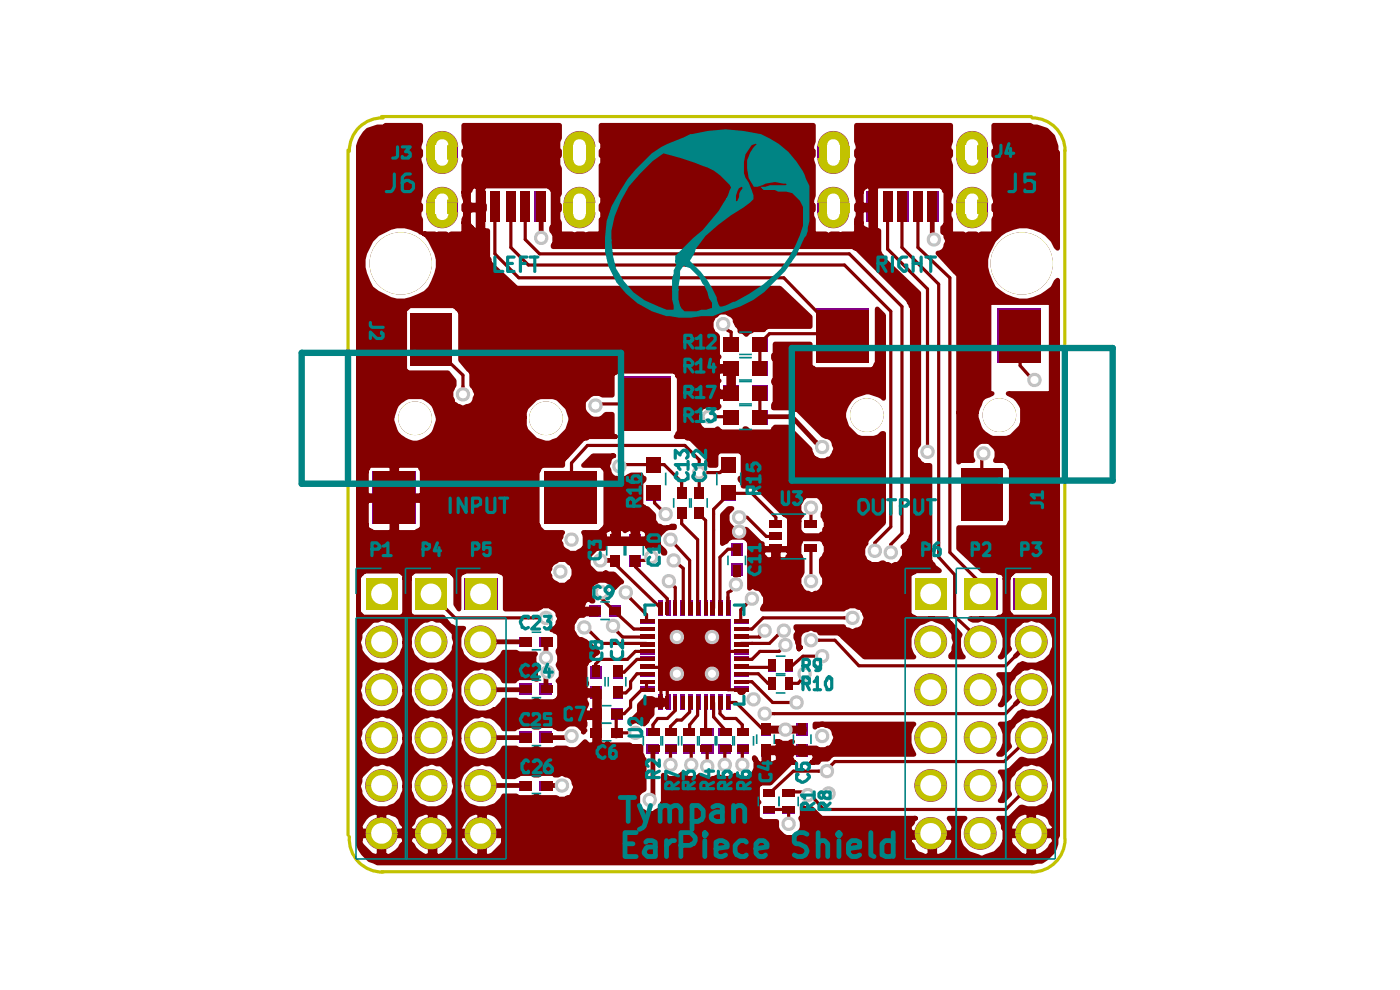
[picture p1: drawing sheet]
<svg xmlns="http://www.w3.org/2000/svg" width="297mm" height="210mm" viewBox="0 0 297 210" stroke-linecap="round" stroke-linejoin="round" font-family="sans-serif">
<path d="M73.8 31.8v145.3M80.9 24.7h137.9M81.3 25a7 7 0 0 0-7.2 7.1M218.9 25a7 7 0 0 1 7 7M225.9 31.8v146M74.1 177.5a7 7 0 0 0 7.2 7.5M225.9 178a7 7 0 0 1-7 7M80.9 184.9h137.9" fill="none" stroke="#c2c200" stroke-width=".68"/>
<g fill="#840084">
<path d="M107.4 40.6h2v6.5h-2z"/>
<path d="M110.4 40.6h2v6.5h-2z"/>
<path d="M113.5 40.6h2.3v6.5h-2.3z"/>
<path d="M120.5 40.6a3.4 3.4 0 0 1 3.7-.7 3.4 3.4 0 0 1 2.1 3.1h-6.7a3.4 3.4 0 0 1 .9-2.4z"/>
<path d="M119.6 45h6.7a3.4 3.4 0 0 1-3.4 3.4 3.4 3.4 0 0 1-3.3-3.4z"/>
<path d="M119.5 43h6.8v2h-6.8z"/>
<path d="M120.5 28.8a3.4 3.4 0 0 1 3.7-.8 3.4 3.4 0 0 1 2.1 3.2h-6.7a3.4 3.4 0 0 1 .9-2.4z"/>
<path d="M119.6 33.5h6.7a3.4 3.4 0 0 1-3.4 3.4 3.4 3.4 0 0 1-3.3-3.4z"/>
<path d="M119.5 31.2h6.8v2.3h-6.8z"/>
<path d="M190.3 40.6h2.4v6.5h-2.4z"/>
<path d="M193.7 40.6h2v6.5h-2z"/>
<path d="M196.8 40.6h2.3v6.5h-2.3z"/>
<path d="M203.9 40.6a3.4 3.4 0 0 1 3.6-.7 3.4 3.4 0 0 1 2.1 3.1h-6.7a3.4 3.4 0 0 1 1-2.4z"/>
<path d="M202.9 45h6.7a3.4 3.4 0 0 1-3.4 3.4 3.4 3.4 0 0 1-3.3-3.4z"/>
<path d="M202.9 43h6.7v2h-6.7z"/>
<path d="M203.9 28.8a3.4 3.4 0 0 1 3.6-.8 3.4 3.4 0 0 1 2.1 3.2h-6.7a3.4 3.4 0 0 1 1-2.4z"/>
<path d="M202.9 33.5h6.7a3.4 3.4 0 0 1-3.4 3.4 3.4 3.4 0 0 1-3.3-3.4z"/>
<path d="M202.9 31.2h6.7v2.3h-6.7z"/>
<path d="M174.4 40.6a3.4 3.4 0 0 1 3.7-.7 3.4 3.4 0 0 1 2.1 3.1h-6.8a3.4 3.4 0 0 1 1-2.4z"/>
<path d="M173.4 45h6.8a3.4 3.4 0 0 1-3.4 3.4 3.4 3.4 0 0 1-3.4-3.4z"/>
<path d="M173.4 43h6.8v2h-6.8z"/>
<path d="M183.9 40.6h2.4v6.5h-2.4z"/>
<path d="M187.3 40.6h2v6.5h-2z"/>
<path d="M174.4 28.8a3.4 3.4 0 0 1 3.7-.8 3.4 3.4 0 0 1 2.1 3.2h-6.8a3.4 3.4 0 0 1 1-2.4z"/>
<path d="M173.4 33.5h6.8a3.4 3.4 0 0 1-3.4 3.4 3.4 3.4 0 0 1-3.4-3.4z"/>
<path d="M173.4 31.2h6.8v2.3h-6.8z"/>
<path d="M159.5 87h3.4v3.1h-3.4z"/>
<path d="M159.5 81.6h3.4v3.4h-3.4z"/>
<path d="M163.2 110.4h2.7v1.7h-2.7z"/>
<path d="M170.7 110.4h2.7v1.7h-2.7z"/>
<path d="M153.4 71.5h3.4v3h-3.4z"/>
<path d="M159.5 71.5h3.4v3h-3.4z"/>
<path d="M159.5 76.5h3.4v3.1h-3.4z"/>
<path d="M153.4 76.5h3.4v3.1h-3.4z"/>
<path d="M153.4 81.6h3.4v3.4h-3.4z"/>
<path d="M173.1 65.4h11.1v11.5h-11.1z"/>
<path d="M203.9 99.2h8.8v11.2h-8.8z"/>
<path d="M211.7 65.4h9.1v11.5h-9.1z"/>
<path d="M91.4 40.6a3.4 3.4 0 0 1 3.7-.7 3.4 3.4 0 0 1 2.1 3.1h-6.8a3.4 3.4 0 0 1 1-2.4z"/>
<path d="M90.4 45h6.8a3.4 3.4 0 0 1-3.4 3.4 3.4 3.4 0 0 1-3.4-3.4z"/>
<path d="M90.4 43h6.8v2h-6.8z"/>
<path d="M100.9 40.6h2.1v6.5h-2.1z"/>
<path d="M104 40.6h2v6.5h-2z"/>
<path d="M91.4 28.8a3.4 3.4 0 0 1 3.7-.8 3.4 3.4 0 0 1 2.1 3.2h-6.8a3.4 3.4 0 0 1 1-2.4z"/>
<path d="M90.4 33.5h6.8a3.4 3.4 0 0 1-3.4 3.4 3.4 3.4 0 0 1-3.4-3.4z"/>
<path d="M90.4 31.2h6.8v2.3h-6.8z"/>
<path d="M87 66.4h8.8v11.2h-8.8z"/>
<path d="M153.4 87h3.4v3.1h-3.4z"/>
<path d="M153.1 103h3v3.3h-3z"/>
<path d="M153.1 96.9h3v3.3h-3z"/>
<path d="M137.2 103h3v3.3h-3z"/>
<path d="M131.1 79.9h11.1v11.5h-11.1z"/>
<path d="M137.2 96.9h3v3.3h-3z"/>
<path d="M154.1 127.3h1v3.4h-1z"/>
<path d="M152.4 127.3h1v3.4h-1z"/>
<path d="M150.7 127.3h1v3.4h-1z"/>
<path d="M149.4 127.3h.6v3.4h-.6z"/>
<path d="M147.7 127.3h1v3.4h-1z"/>
<path d="M155.1 115.1h2.4v2.8h-2.4z"/>
<path d="M155.1 119.5h2.4v2.8h-2.4z"/>
<path d="M146 127.3h1v3.4h-1z"/>
<path d="M144.3 127.3h1v3.4h-1z"/>
<path d="M142.9 127.3h.7v3.4h-.7z"/>
<path d="M141.2 127.3h1v3.4h-1z"/>
<path d="M139.5 127.3h1v3.4h-1z"/>
<path d="M129.4 113.5h2v2.3h-2z"/>
<path d="M129.4 117.9h2v2.3h-2z"/>
<path d="M129.4 128.4h2.3v2.3h-2.3z"/>
<path d="M133.4 117.9h2.4v2.3h-2.4z"/>
<path d="M133.4 113.5h2.4v2.3h-2.4z"/>
<path d="M125 128.4h2.3v2.3h-2.3z"/>
<path d="M88.1 122.6h6.7v6.8h-6.7z"/>
<path d="M98.6 122.6h7.1v6.8h-7.1z"/>
<path d="M77.6 122.6h6.7v6.8h-6.7z"/>
<path d="M115.5 99.9h11.2v11.2h-11.2z"/>
<path d="M78.9 99.9h9.2v11.2h-9.2z"/>
<path d="M143.6 103.3h2v2.4h-2z"/>
<path d="M147.3 107.7h2.1v2.4h-2.1z"/>
<path d="M147.3 103.3h2.1v2.4h-2.1z"/>
<path d="M143.6 107.7h2v2.4h-2z"/>
<path d="M142.9 147.3h.7v3.4h-.7z"/>
<path d="M144.3 147.3h1v3.4h-1z"/>
<path d="M146 147.3h1v3.4h-1z"/>
<path d="M147.7 147.3h1v3.4h-1z"/>
<path d="M149.4 147.3h.6v3.4h-.6z"/>
<path d="M148.7 154.4h2.7v1.7h-2.7z"/>
<path d="M148.7 157.8h2.7v2.1h-2.7z"/>
<path d="M150.7 147.3h1v3.4h-1z"/>
<path d="M152.4 147.3h1v3.4h-1z"/>
<path d="M154.1 147.3h1v3.4h-1z"/>
<path d="M155.8 145.6h3v1h-3z"/>
<path d="M152.4 157.8h2.7v2.1h-2.7z"/>
<path d="M152.4 154.4h2.7v1.7h-2.7z"/>
<path d="M156.5 154.4h2.3v1.7h-2.3z"/>
<path d="M156.5 157.8h2.3v2.1h-2.3z"/>
<path d="M155.8 144.3h3v.6h-3z"/>
<path d="M155.8 142.6h3v1h-3z"/>
<path d="M155.8 139.2h3v1h-3z"/>
<path d="M155.8 137.8h3v1.1h-3z"/>
<path d="M147.3 138.9h7.8v7.7h-7.8z"/>
<path d="M155.8 136.1h3v1.1h-3z"/>
<path d="M155.8 134.5h3v1h-3z"/>
<path d="M155.8 133.1h3v.7h-3z"/>
<path d="M155.8 131.4h3v1h-3z"/>
<path d="M147.3 131.4h7.8v7.8h-7.8z"/>
<path d="M135.8 134.5h3.1v1h-3.1z"/>
<path d="M135.8 136.1h3.1v1.1h-3.1z"/>
<path d="M135.8 137.8h3.1v1.1h-3.1z"/>
<path d="M135.8 139.2h3.1v1h-3.1z"/>
<path d="M135.8 140.9h3.1v1h-3.1z"/>
<path d="M139.5 131.4h7.8v7.8h-7.8z"/>
<path d="M139.5 138.9h7.8v7.7h-7.8z"/>
<path d="M137.2 154.4h2.7v1.7h-2.7z"/>
<path d="M137.2 157.8h2.7v2.1h-2.7z"/>
<path d="M144.9 157.8h2.4v2.1h-2.4z"/>
<path d="M144.9 154.4h2.4v1.7h-2.4z"/>
<path d="M141.2 157.8h2.4v2.1h-2.4z"/>
<path d="M141.2 154.4h2.4v1.7h-2.4z"/>
<path d="M161.5 157.8h2.1v2.7h-2.1z"/>
<path d="M161.5 153.4h2.1v2.7h-2.1z"/>
<path d="M169 157.8h2.4v2.7h-2.4z"/>
<path d="M169 153.4h2.4v2.7h-2.4z"/>
<path d="M155.8 140.9h3v1h-3z"/>
<path d="M162.9 139.9h1.7v2.7h-1.7z"/>
<path d="M166.6 139.9h1.7v2.7h-1.7z"/>
<path d="M166.6 143.6h1.7v2.7h-1.7z"/>
<path d="M162.9 143.6h1.7v2.7h-1.7z"/>
<path d="M135.8 131.4h3.1v1h-3.1z"/>
<path d="M135.8 133.1h3.1v.7h-3.1z"/>
<path d="M130 141.2h2.1v2.7h-2.1z"/>
<path d="M125.3 141.2h2.4v2.7h-2.4z"/>
<path d="M114.5 144.9h2.7v2.4h-2.7z"/>
<path d="M139.5 147.3h1v3.4h-1z"/>
<path d="M141.2 147.3h1v3.4h-1z"/>
<path d="M135.8 142.6h3.1v1h-3.1z"/>
<path d="M135.8 144.3h3.1v.6h-3.1z"/>
<path d="M135.8 145.6h3.1v1h-3.1z"/>
<path d="M130 145.6h2.1v2.7h-2.1z"/>
<path d="M129.7 154.4h2.4v2.1h-2.4z"/>
<path d="M129.7 150.4h2.4v2.3h-2.4z"/>
<path d="M125.3 150.4h2.4v2.3h-2.4z"/>
<path d="M125.3 145.6h2.4v2.7h-2.4z"/>
<path d="M125.3 154.4h2.4v2.1h-2.4z"/>
<path d="M114.5 155.1h2.7v2.4h-2.7z"/>
<path d="M110.1 155.1h2.7v2.4h-2.7z"/>
<path d="M114.5 165.6h2.7v2h-2.7z"/>
<path d="M110.1 165.6h2.7v2h-2.7z"/>
<path d="M114.5 135.1h2.7v2.1h-2.7z"/>
<path d="M110.1 135.1h2.7v2.1h-2.7z"/>
<path d="M110.1 144.9h2.7v2.4h-2.7z"/>
<path d="M89 133.7a3.5 3.5 0 0 1 3.8-.8 3.5 3.5 0 0 1 2.1 3.2h-6.9a3.5 3.5 0 0 1 1-2.4z"/>
<path d="M88 136.1h6.9a3.5 3.5 0 0 1-3.5 3.5 3.5 3.5 0 0 1-3.4-3.5z"/>
<path d="M99.5 133.7a3.5 3.5 0 0 1 3.8-.8 3.5 3.5 0 0 1 2.1 3.2h-6.9a3.5 3.5 0 0 1 1-2.4z"/>
<path d="M98.5 136.1h6.9a3.5 3.5 0 0 1-3.5 3.5 3.5 3.5 0 0 1-3.4-3.5z"/>
<path d="M99.5 143.8a3.5 3.5 0 0 1 3.8-.7 3.5 3.5 0 0 1 2.1 3.2h-6.9a3.5 3.5 0 0 1 1-2.5z"/>
<path d="M98.5 146.3h6.9a3.5 3.5 0 0 1-3.5 3.5 3.5 3.5 0 0 1-3.4-3.5z"/>
<path d="M89 143.8a3.5 3.5 0 0 1 3.8-.7 3.5 3.5 0 0 1 2.1 3.2h-6.9a3.5 3.5 0 0 1 1-2.5z"/>
<path d="M88 146.3h6.9a3.5 3.5 0 0 1-3.5 3.5 3.5 3.5 0 0 1-3.4-3.5z"/>
<path d="M89 154a3.5 3.5 0 0 1 3.8-.8 3.5 3.5 0 0 1 2.1 3.3h-6.9a3.5 3.5 0 0 1 1-2.5z"/>
<path d="M88 156.5h6.9a3.5 3.5 0 0 1-3.5 3.4 3.5 3.5 0 0 1-3.4-3.4z"/>
<path d="M89 164.2a3.5 3.5 0 0 1 3.8-.8 3.5 3.5 0 0 1 2.1 3.2h-6.9a3.5 3.5 0 0 1 1-2.4z"/>
<path d="M88 166.6h6.9a3.5 3.5 0 0 1-3.5 3.5 3.5 3.5 0 0 1-3.4-3.5z"/>
<path d="M99.5 154a3.5 3.5 0 0 1 3.8-.8 3.5 3.5 0 0 1 2.1 3.3h-6.9a3.5 3.5 0 0 1 1-2.5z"/>
<path d="M98.5 156.5h6.9a3.5 3.5 0 0 1-3.5 3.4 3.5 3.5 0 0 1-3.4-3.4z"/>
<path d="M78.5 143.8a3.5 3.5 0 0 1 3.8-.7 3.5 3.5 0 0 1 2.1 3.2h-6.9a3.5 3.5 0 0 1 1-2.5z"/>
<path d="M77.5 146.3h6.9a3.5 3.5 0 0 1-3.5 3.5 3.5 3.5 0 0 1-3.4-3.5z"/>
<path d="M78.5 133.7a3.5 3.5 0 0 1 3.8-.8 3.5 3.5 0 0 1 2.1 3.2h-6.9a3.5 3.5 0 0 1 1-2.4z"/>
<path d="M77.5 136.1h6.9a3.5 3.5 0 0 1-3.5 3.5 3.5 3.5 0 0 1-3.4-3.5z"/>
<path d="M89 174.3a3.5 3.5 0 0 1 3.8-.7 3.5 3.5 0 0 1 2.1 3.2h-6.9a3.5 3.5 0 0 1 1-2.5z"/>
<path d="M88 176.8h6.9a3.5 3.5 0 0 1-3.5 3.5 3.5 3.5 0 0 1-3.4-3.5z"/>
<path d="M99.5 164.2a3.5 3.5 0 0 1 3.8-.8 3.5 3.5 0 0 1 2.1 3.2h-6.9a3.5 3.5 0 0 1 1-2.4z"/>
<path d="M98.5 166.6h6.9a3.5 3.5 0 0 1-3.5 3.5 3.5 3.5 0 0 1-3.4-3.5z"/>
<path d="M99.5 174.3a3.5 3.5 0 0 1 3.8-.7 3.5 3.5 0 0 1 2.1 3.2h-6.9a3.5 3.5 0 0 1 1-2.5z"/>
<path d="M98.5 176.8h6.9a3.5 3.5 0 0 1-3.5 3.5 3.5 3.5 0 0 1-3.4-3.5z"/>
<path d="M78.5 174.3a3.5 3.5 0 0 1 3.8-.7 3.5 3.5 0 0 1 2.1 3.2h-6.9a3.5 3.5 0 0 1 1-2.5z"/>
<path d="M77.5 176.8h6.9a3.5 3.5 0 0 1-3.5 3.5 3.5 3.5 0 0 1-3.4-3.5z"/>
<path d="M78.5 164.2a3.5 3.5 0 0 1 3.8-.8 3.5 3.5 0 0 1 2.1 3.2h-6.9a3.5 3.5 0 0 1 1-2.4z"/>
<path d="M77.5 166.6h6.9a3.5 3.5 0 0 1-3.5 3.5 3.5 3.5 0 0 1-3.4-3.5z"/>
<path d="M78.5 154a3.5 3.5 0 0 1 3.8-.8 3.5 3.5 0 0 1 2.1 3.3h-6.9a3.5 3.5 0 0 1 1-2.5z"/>
<path d="M77.5 156.5h6.9a3.5 3.5 0 0 1-3.5 3.4 3.5 3.5 0 0 1-3.4-3.4z"/>
<path d="M216.3 143.8a3.5 3.5 0 0 1 3.8-.7 3.5 3.5 0 0 1 2.2 3.2h-7a3.5 3.5 0 0 1 1-2.5z"/>
<path d="M215.3 146.3h7a3.5 3.5 0 0 1-3.5 3.5 3.5 3.5 0 0 1-3.5-3.5z"/>
<path d="M216.3 154a3.5 3.5 0 0 1 3.8-.8 3.5 3.5 0 0 1 2.2 3.3h-7a3.5 3.5 0 0 1 1-2.5z"/>
<path d="M215.3 156.5h7a3.5 3.5 0 0 1-3.5 3.4 3.5 3.5 0 0 1-3.5-3.4z"/>
<path d="M216.3 164.2a3.5 3.5 0 0 1 3.8-.8 3.5 3.5 0 0 1 2.2 3.2h-7a3.5 3.5 0 0 1 1-2.4z"/>
<path d="M215.3 166.6h7a3.5 3.5 0 0 1-3.5 3.5 3.5 3.5 0 0 1-3.5-3.5z"/>
<path d="M216.3 174.3a3.5 3.5 0 0 1 3.8-.7 3.5 3.5 0 0 1 2.2 3.2h-7a3.5 3.5 0 0 1 1-2.5z"/>
<path d="M215.3 176.8h7a3.5 3.5 0 0 1-3.5 3.5 3.5 3.5 0 0 1-3.5-3.5z"/>
<path d="M205.5 154a3.5 3.5 0 0 1 3.8-.8 3.5 3.5 0 0 1 2.1 3.3h-6.9a3.5 3.5 0 0 1 1-2.5z"/>
<path d="M204.5 156.5h6.9a3.5 3.5 0 0 1-3.5 3.4 3.5 3.5 0 0 1-3.4-3.4z"/>
<path d="M215.1 122.6h7.1v6.8h-7.1z"/>
<path d="M216.3 133.7a3.5 3.5 0 0 1 3.8-.8 3.5 3.5 0 0 1 2.2 3.2h-7a3.5 3.5 0 0 1 1-2.4z"/>
<path d="M215.3 136.1h7a3.5 3.5 0 0 1-3.5 3.5 3.5 3.5 0 0 1-3.5-3.5z"/>
<path d="M204.6 122.6h7.1v6.8h-7.1z"/>
<path d="M205.5 133.7a3.5 3.5 0 0 1 3.8-.8 3.5 3.5 0 0 1 2.1 3.2h-6.9a3.5 3.5 0 0 1 1-2.4z"/>
<path d="M204.5 136.1h6.9a3.5 3.5 0 0 1-3.5 3.5 3.5 3.5 0 0 1-3.4-3.5z"/>
<path d="M205.5 143.8a3.5 3.5 0 0 1 3.8-.7 3.5 3.5 0 0 1 2.1 3.2h-6.9a3.5 3.5 0 0 1 1-2.5z"/>
<path d="M204.5 146.3h6.9a3.5 3.5 0 0 1-3.5 3.5 3.5 3.5 0 0 1-3.4-3.5z"/>
<path d="M205.5 164.2a3.5 3.5 0 0 1 3.8-.8 3.5 3.5 0 0 1 2.1 3.2h-6.9a3.5 3.5 0 0 1 1-2.4z"/>
<path d="M204.5 166.6h6.9a3.5 3.5 0 0 1-3.5 3.5 3.5 3.5 0 0 1-3.4-3.5z"/>
<path d="M205.5 174.3a3.5 3.5 0 0 1 3.8-.7 3.5 3.5 0 0 1 2.1 3.2h-6.9a3.5 3.5 0 0 1 1-2.5z"/>
<path d="M204.5 176.8h6.9a3.5 3.5 0 0 1-3.5 3.5 3.5 3.5 0 0 1-3.4-3.5z"/>
<path d="M195 174.3a3.5 3.5 0 0 1 3.8-.7 3.5 3.5 0 0 1 2.1 3.2h-6.9a3.5 3.5 0 0 1 1-2.5z"/>
<path d="M194 176.8h6.9a3.5 3.5 0 0 1-3.5 3.5 3.5 3.5 0 0 1-3.4-3.5z"/>
<path d="M195 164.2a3.5 3.5 0 0 1 3.8-.8 3.5 3.5 0 0 1 2.1 3.2h-6.9a3.5 3.5 0 0 1 1-2.4z"/>
<path d="M194 166.6h6.9a3.5 3.5 0 0 1-3.5 3.5 3.5 3.5 0 0 1-3.4-3.5z"/>
<path d="M195 154a3.5 3.5 0 0 1 3.8-.8 3.5 3.5 0 0 1 2.1 3.3h-6.9a3.5 3.5 0 0 1 1-2.5z"/>
<path d="M194 156.5h6.9a3.5 3.5 0 0 1-3.5 3.4 3.5 3.5 0 0 1-3.4-3.4z"/>
<path d="M161.9 171h2.4v1.7h-2.4z"/>
<path d="M161.9 167.3h2.4v1.7h-2.4z"/>
<path d="M165.9 171h2.8v1.7h-2.8z"/>
<path d="M165.9 167.3h2.8v1.7h-2.8z"/>
<path d="M195 143.8a3.5 3.5 0 0 1 3.8-.7 3.5 3.5 0 0 1 2.1 3.2h-6.9a3.5 3.5 0 0 1 1-2.5z"/>
<path d="M194 146.3h6.9a3.5 3.5 0 0 1-3.5 3.5 3.5 3.5 0 0 1-3.4-3.5z"/>
<path d="M195 133.7a3.5 3.5 0 0 1 3.8-.8 3.5 3.5 0 0 1 2.1 3.2h-6.9a3.5 3.5 0 0 1 1-2.4z"/>
<path d="M194 136.1h6.9a3.5 3.5 0 0 1-3.5 3.5 3.5 3.5 0 0 1-3.4-3.5z"/>
<path d="M194.1 122.6h6.7v6.8h-6.7z"/>
<path d="M163.2 115.5h2.7v1.7h-2.7z"/>
<path d="M163.2 112.8h2.7v1.7h-2.7z"/>
<path d="M170.7 115.5h2.7v1.7h-2.7z"/>
<circle cx="216.7" cy="55.9" r="6.6"/>
<circle cx="183.9" cy="88.1" r="3.6"/>
<circle cx="212" cy="88.1" r="3.6"/>
<circle cx="85" cy="55.9" r="6.6"/>
<circle cx="115.8" cy="88.7" r="3.6"/>
<circle cx="88.1" cy="88.7" r="3.6"/>
</g>
<path d="M126.3 147v8.4M131.1 147h1.7M133.8 150l-1.4 1.4h-1.7" fill="none" stroke="#840000" stroke-width=".68"/>
<circle cx="126.3" cy="151.4" r=".34" fill="#840000"/>
<g fill="none" stroke="#840000" stroke-width=".68">
<path d="M130.4 118.9v.6M127.7 136.5h9.5M130.4 129.7l4.1 3.7M133.1 139.9h-5.8l-1 1v1.7M151 135.1l3.1 3.1h3M154.4 125.6v3.4M157.1 133.4h2.4M159.5 127l-2.4 2.4v2.3M130.7 151.4v4h4.1M140.2 149h1.4M142.2 158.8v3.4M143.3 149v1.7l-1.7 1.7h-2.1l-1 1.4v1.3"/>
<path d="M146.3 149v2l-1.7 1.7h-1l-1.4 1.4v1M146.3 158.8l.3 .4v3M148 149v2.7l-1.7 2.1v1.3M149.7 149v5.8l.3 .3M150 158.8v3.8M151.4 149v3.1l2.4 2.7v.3M152.7 149v2.4l1.1 1h2.3l1.4 1.4v1.3M153.8 158.8v3.4M157.5 158.8v3.4"/>
</g>
<path d="M130.7 155.4v.4" fill="none" stroke="#840000" stroke-width="1.7"/>
<circle cx="130.4" cy="118.9" r=".85" fill="#840000"/>
<path d="M130.4 114.5h4.4M138.2 118.2l-.7 .7h-2.7M127.7 127l2.7 2.7 .3-.3M151 135.1v7.8l3.4 3.4h2.7M156.1 149h-1.7v1" fill="none" stroke="#840000" stroke-width=".68"/>
<circle cx="130.4" cy="129.7" r=".34" fill="#840000"/>
<path d="M130.4 119.5l9.8 9.5M133.8 127l3.4 3.4" fill="none" stroke="#840000" stroke-width=".68"/>
<circle cx="127.3" cy="118.9" r=".51" fill="#840000"/>
<path d="M127.3 118.9h3.1" fill="none" stroke="#840000" stroke-width="1"/>
<g fill="none" stroke="#840000" stroke-width=".68">
<path d="M134.8 118.9v1.3l6.8 6.8v2M138.9 106.7l2.3 2.4M142.2 114.5l4.1 4.4v10.1M142.9 118.9l2 1.7v8.4M144.6 109.1v2l3.4 3.4v14.5M148.3 109.1l1.4 1.3v18.6M154.4 116.5l-1.7 1.7v10.8M154.8 104.6l-3.4 3.4v21M156.8 112.8h1.4M156.8 109.7h1.7M127.7 125.6v1.4M130 132.8l1.1 1.3 1 1h5.1"/>
<path d="M132.8 125.6l1 1.4M134.5 133.4h2.7M137.2 130.4v1.3M137.2 139.9h-2.1l-2.7 2.7h-1.3v-.4M137.2 138.2h-2.4l-1.7 1.7M141.9 123.3l1.4 1.3v4.4M143.3 135.1h.3v7.8M156.1 124l-1 1.3-.7 .3M137.2 144.6v1.7h-1.1l-2.3 2.4v1.3M137.2 142.9h-2.1l-1.3 1.7v1.4l-1 1M137.2 141.6h5l1.4 1.3M142.2 144.3l-.6 .3v4.4"/>
<path d="M143.6 142.9l-3.4 3.4v2.7"/>
</g>
<circle cx="156.5" cy="120.9" r=".34" fill="#840000"/>
<path d="M153.4 68.7l1 1.4 .7 .3M189 66v45.8l-3.4 3.3v1.7M191.3 65v48.1l-2.3 2.4v1.7M199.1 60.3v57.9l3.4 3.7v8.8M216.4 71.1v6.5l2.7 3h.4M208.6 96.2l-.3 .3M154.4 116.5h1.7M201.5 117.2l6.4 6.4v2M156.1 120.9v3.1" fill="none" stroke="#840000" stroke-width=".68"/>
<circle cx="155.1" cy="72.8" r=".34" fill="#840000"/>
<path d="M111.4 50.8l3.1 3M155.1 70.4v2.4" fill="none" stroke="#840000" stroke-width=".68"/>
<path d="M114.8 44v6.5" fill="none" stroke="#840000" stroke-width="1"/>
<circle cx="114.8" cy="50.5" r=".51" fill="#840000"/>
<path d="M105 44v9.8M108.4 44v8.5M111.4 44v6.8M114.5 53.8h65.7" fill="none" stroke="#840000" stroke-width=".68"/>
<path d="M77.4 28.3l.7-.7 2-.7h1.7v-.3h7.4v3.4l-.3 1v1h.3v1h-.3v1l.3 1.1v6.4l-.3 1v1h.3v1h-.3v1.4l.3 .7v2.7l-.3-.4a8 8 0 0 0-9.5 1.4 8 8 0 0 0-1.3 9.5l.6 1.3 1.4 1a7.8 7.8 0 0 0 8.8 .7l1.4-.7 1-1a10.4 10.4 0 0 0 1.7-6.1l-.4-1.3-1.3-2.7-1-1.4h-.4h2.4l.3 .4 .4-.4h1.7l.3 .4h.3l.4-.4h2.7v-2.4h1v.4l.3 .3v.4h.4v.3h.3l.4 .3h.3l.3-.3v-4.1h-1.3l-.7 .4v2.3h-1v-.6l.3-.7v-1.4h-.3v-1h.3v-1l-.3-1v-.7h1v2.4l.7 .3h1.3v-3.7h1v3.7h.4v1h-.4v4.1l.4 .3h.7v5.8l.3 .3v.7l5.8 5.4h55.8l6.5 6.1v2.1h-9.2l-.3 .3h-.3v.3h-2.4l-.4 .4h-.6v.3h-.4v.4l-.7-.7h-.6v-.7l-.7-.7v-.3l-.3-.4v-.6l-1.7-1.4h-1.7l-.7 .7-.7 .3v.4l-.3 .6v1.4l.3 .7v.3l1 .7v4.1l.4 .3-.4 .3v1.4l.4 .3h3.4v1h-.4v4.4h.4v1.1h-3.4l-.4 .3v1.4l.4 .3-.4 .3-.3-.3h-.7l-.3-.3h-.7l-.7 .3h-.3l-1.4 1.7v1.7l1.4 1.7h2.7l.3-.4 .7 .7h4.7l.4-.3v-.4h.3l.4 .4v.3h5l.4-.3v-.4h.3v-.3h2.7l4.8 4.7v.7l.3 .4v.3l.7 .7h.3l.4 .3h1.7l.3-.3h.7l.7-1v-.4l.3-.7v-.3l-.3-.7a1.69 1.69 0 0 0-1.7-1.7l-.7-.3-5.4-5.4h-.7l-.4-.4h-4v-.6l.3-.4v-4.1l-.3-.3v-.3l.3-.4v-4l-.3-.4v-.6h.3v-2.4h7.5v4.7l.3 .4h.4v.3h12.5l.7-.7v-.3l.3-.4v-11.5l1.4 1.4v17.6a5 5 0 0 0-8.2 2l-.3 1v1.1l.7 2 2 2 1 .4h2.7l1-.4 .7-.7h.4v19l-3.8 3.7v.7h-.3v.4l-.4 .6v1.7l.4 .4v.3l.7 .7h.3l.3 .3h1.7l.7-.3h.4l.3 .3h.7l.3 .4h.7l.3-.4h.7l1.4-1.7v-1.7l-.4-.3 1.4-1v-.4h.3v-.6l.3-.7v-48.1l-.3-.3v-.7h-.3v-.4l-11.2-11.1h-.3l-.4-.4h-63.7v-.3l.4-.4v-1.6l-.7-1.1v-.6l.3-.4v-7.4l-.3-.4v-.3h-.3l-.4-.3h-13.5l-.4 .3h-1l-.3-.3h-.7l-.7 .6v.4h-.3v.3h-1v-5.7l.3-1.1v-1h-.3v-1h.3v-1l-.3-1v-3.4h20.3v2.7l-.3 .7v2h.3v1h-.3v2.1l.3 .6v5.4l-.3 .4v2h.3v1h-.3v2.1l.3 .6v2.4h2.7l.4 .4 .6-.4h1.4l.7 .4 .3-.4h2.7v-3h.3v-2.1h-.3v-1h.3v-2h-.3v-6.4h.3v-2.1h-.3v-1h.3v-2h-.3v-3.4h45.1v3.4l-.4 1v1h.4v1h-.4v1l.4 1.1v6.4l-.4 1v1h.4v1h-.4v1.4l.4 .7v3h2.7l.3 .4h.3l.4-.4h1.7l.3 .4 .3-.4h2.8l.3-.3v-2.1h1v.7l.7 .7h.3l.4 .3h.3l.3-.3v-4.1h-1.7l-.3 .4v2.3h-1v-.6l.3-.7v-1.4h-.3v-1h.3v-1l-.3-1v-.7h1v2.4l.3 .3h1.7v-3.7l-.3-.3h-.7l-.3 .3h-.4v.3l-.3 .4v.3h-1v-5.7l.3-1.1v-1h-.3v-1h.3v-1l-.3-1v-3.4h20v3.4l-.4 1v1h.4v1h-.4v1l.4 1.1v6.4l-.4 1v1h.4v1h-.4v1.4l.4 .7v3h2.7l.3 .4h.4l.3-.4h1.7l.3 .4h.4l.3-.4h2.7v-3l.4-.7v-1.4h-.4v-1h.4v-1l-.4-1v-6.4l.4-1.1v-1h-.4v-1h.4v-1l-.4-1v-3.4h7.8l.3 .3h1.1a4.6 4.6 0 0 1 4 5.4h.4v20.4l-.4-.4-.6-1.3a8 8 0 0 0-10.7-1.7 8 8 0 0 0-2.6 10.5l.7 1.3 1.4 1a7.8 7.8 0 0 0 9.8 0l1.4-1 .6-1.3 .4-.4v117.9l-.4 .3v1.4a5.2 5.2 0 0 1-3 3.7h-1l-1.1 .3h-138.8l-1.7-.6-1.4-1.4-.6-1-.4-1v-.7h.4v.3l.3 .7 2 2.1 1.1 .3 .6-.3v-4.1h1v4.1l1.1 .3 1.7-1 1.7-2.1v-.3h1v.3l.6 .7a4.8 4.8 0 0 0 2.8 2.4l1-.3v-4.1h1v4.1l.7 .3 1-.3 2-2.1 .4-.7v-.3h1l.6 1 2.1 2.1 1 .3 .7-.3v-4.1h1v4.1l.7 .3 1-.3 2-2.1 .3-.7v-.3h86.1v.3l.6 .7 .4 1 .7 .7 1.7 .7 1-.3v-3.8h1v3.8l.7 .3 1-.3a4.3 4.3 0 0 0 2.4-3.1l-.4-.7h-8.8l-.3 .7h-86.1v-1h-9.1l-.3 1h-1l-.4-1h-8.8l-.3 1h-1l-.4-1h-8.8l-.3 1h-.4v-2.7h.4l.3 .7h3.7v-3.7h1v3.7h4.1l.4-.7h1l.3 .7h4.1v-3.7h1v3.7h3.7l.4-.7h1l.3 .7h4.1v-3.7h1v3.7h4v-1l-.3-.7a3.9 3.9 0 0 0-3-2.4l-.7 .4h-1l-.7-.4-1 .4a4.8 4.8 0 0 0-2.4 2.7l-.3 .3h-1a4.3 4.3 0 0 0-3.4-3.4l-.7 .4h-1l-1-.4-1.7 .7-.7 .7-.4 1-.6 .7v.3h-1v-.3l-.7-.7-.4-1-.6-.7-1.7-.7-1.1 .4h-1l-.6-.4-1.1 .4a4.3 4.3 0 0 0-2.3 3h-.4v-8.8l.4 1v.7a5.2 5.2 0 0 0 5.7 3l1.7-.6 1.4-1.4 .7-1.7v-1h1v1l.6 1.7 1.4 1.4 1 .3a4.6 4.6 0 0 0 5.8-1.7l.7-1v-.7l.3-1h.7v1l.6 1.7 1.4 1.4a5.5 5.5 0 0 0 7.1-1.4l.3-.7h2.8l.3 .4h3.4l.3-.4h.4l.3 .4h3.7l.4 .3h1.7l.3-.3h.7l.7-1.1v-.3l.3-.7v-.3l-.3-.7a1.69 1.69 0 0 0-1.7-1.7l-.7-.3h-.4l-.6 .3h-.7v-.3h-3.1l-.3 .3h-1v-.3h-3.1l-1 .7h-2.4l-.3-.7-1.3-1.4-1.1-.6h-1l-.7-.4h-.3l-.7 .4h-1a4.9 4.9 0 0 0-3 4.7h-.7l-.3-1v-1l-2.8-2.7h-1l-.7-.4h-.6l-.7 .4h-.7l-1 .6a4.5 4.5 0 0 0-2 4.1h-1v-1a5.2 5.2 0 0 0-3.1-3.7h-.7l-.7-.4h-.6l-.7 .4h-1l-2.7 2.7v1l-.4 1v-10.2l.4 1v.7l.6 1a4.7 4.7 0 0 0 5.8 1.7l1-.3 1.4-1.4 .7-1.7v-1h1v1l.6 1.7 1.4 1.4 1.7 .7a5.2 5.2 0 0 0 5.8-3.1v-.7l.3-1h.7v1l.6 1.7a5.3 5.3 0 0 0 8.5 0l.3-.6h2.8l.3 .3h3.4l.3-.3h.4l.3 .3h3.4l.3-.3h2.1l.6 .3h1.4l.7-.3 1.3-1.4 .4 .3v.4h1.3l.4-.4v-5.4h-1.7l-.7 .4v.3l.3 .3v.7l-.3 .4v.3l.3 .3h-.3v.4v-.4a2.57 2.57 0 0 0-4.4-.3h-1v-.3h-.7v-.4h-3.1l-.3 .4h-1v-.4h-3.1l-.3 .4h-.7v.3h-2.4l-.3-.7-1.3-1.3-1.1-.7h-1l-.7-.3h-.3l-.7 .3h-1l-1 .7a4.5 4.5 0 0 0-2 4h-.7l-.3-1v-1l-2.8-2.7h-1l-.7-.3h-.6l-.7 .3h-.7l-1 .7a4.5 4.5 0 0 0-2 4h-1v-1a5.2 5.2 0 0 0-3.1-3.7h-.7l-.7-.3h-.6l-.7 .3h-1l-2.7 2.7v1l-.4 1v-10.1l.4 1v.7l.6 1a4.7 4.7 0 0 0 5.8 1.7l1-.4 1.4-1.3 .7-1.7v-1h1v1l.6 1.7 1.4 1.3 1.7 .7a5.2 5.2 0 0 0 5.8-3v-.7l.3-1-.3-1v-1.1l-2.8-2.7h-1l-.7-.3h-.6l-.7 .3h-.7a4.9 4.9 0 0 0-3 4.8h-1v-1a5.2 5.2 0 0 0-3.1-3.8h-.7l-.7-.3h-.6l-.7 .3h-1l-2.7 2.7v1.1l-.4 1v-10.2l.4 1v.7l.6 1a4.7 4.7 0 0 0 5.8 1.7l1-.3 1.4-1.4 .7-1.7v-1h1v1l.6 1.7 1.4 1.4 1.7 .7a5.2 5.2 0 0 0 5.8-3.1v-.7l.3-1-.3-1v-1l-2.8-2.7h-1l-.7-.4h-.6l-.7 .4h-.7a4.9 4.9 0 0 0-3 4.7h-1v-1a5.2 5.2 0 0 0-3.1-3.7h-.7l-.7-.4h-.6l-.7 .4h-1l-2.7 2.7v1l-.4 1v-13.5v7.1l.7 .7v.3h8.5l.7-.7v-7.4h1v7.4l.6 .7h6.5l1.7 2h.3l.4 .4h2a4.3 4.3 0 0 0-.7 4.7l.3 1 1.4 1.4a5.5 5.5 0 0 0 7.1-1.4l.3-.7h2.8l.3 .4h3.7l-.3 .3v1.4l.7 1v.3l-.4 .4v1.7l.4 .3h-.4l-.3-.3h-3.4l-.3 .3h-.4v.3h-2.4l-.3-.6-1.3-1.4-1.1-.7h-1l-.7-.3h-.3l-.7 .3h-1l-1 .7a4.7 4.7 0 0 0-1.7 5.8l.3 1 1.4 1.3a5.1 5.1 0 0 0 5.4 0h19v.4l.7 .3h1.7v-3.7h-1.7l-.4 .3v1l.4 .4v.3l-.7 1h-19h.4l1.3-1.3 .3-.7h2.8l.3 .3h3.4l.3-.3h.4l.3 .3h3.4l.3-.3h.4v-.3l.3-.4v-3l-.3-.4 .6-.6v-1.7l-.6-1 .3-.7v-1.4l-.3-.7v-.3l.3-.3v-3.1l-.7-.7h-.3v-.3h-.7l.7-.3 .7-.7v-.7l.3-.3v-.7l-.3-.3v-.7l-1.7-1.4h-1.7l-1 .7h-6.8v-7.1l-.7-.7h-.3l-.4-.3h-7.1l-.3 .3h-.4l-.6 .7v7.1l-.7-1v-5.8l-.3-.3v-.3h-.4v-.4h-.3l-.4-.3h-7.4l-.7 .7h-.3v1h-1v-1h-.4l-.7-.7h-7.4l-.4 .3h-.3v.4h-.3v.3l-.4 .3v.4v-1.7h40.3v.7l.4 .3v.7l.6 .6 1.1 .7h1.7l.6-.7 .7-.3v-.3l.4-.7v-1.4l-.4-.6v-.4l-.7-.3-.6-.7h-1.7l-1.7 1.4v.6l-.4 .4h-40.3v-9.8h1.7v.6l.7 .7h.3l.4 .3h3.7l.3-.3v-6.4h1.1v6.4l.3 .3h3.7l.4-.3h.3l.7-.7v-5.4l-.4-.3h-11.1l-.4 .3v4.8h-1.7v-11.2h1.7v4.7l.4 .4h5v-6.1h1.1v6.1h5l.4-.4v-4.7h24.4v11.2l.3 .3v.7h.3l.7 .6h4.1l-.4 .4v.7l-.3 .3v.7l.3 .3v.7l1.7 1.3h1.7l1.7-1.3v-2.4h4.1v.4l.3 .3h1.7v-1.7h1v1.7h3.1v-1.7h1v1.7h1.7l.3-.3v-1.1l-.6-.6h-.4l-.3-.4h-.4l-.3 .7h-1l-.4-.7h-.3l-.3 .4h-.4l-.3 .3v-.3h-.4l-.3-.4h-.3l-.4 .7h-1l-.3-.7h-.7v.4h-.3l-.4 .3h-.3v1h-4.1v-.3l-.3-.4h3.4l.3-.3h.3v-.3h.4v-.4l.3-.3v-11.9l-.7-.6v-.4h-4l2-2h4.4h-.3l-.4 .3-.6 1.7 .3 1.4 .3 .7 .7 .6h.7l.3 .4h.7l.7-.4h.3l1-.6h2.1v.3l.3 .3h.4v.4l-.4 .3h-.3v5.1l.3 .3h.4v.4h.6l1.4 1.3v1.4l.7 1h.6l.4 .3h1.7l.3-.3h.7v.3h-1.4a3.1 3.1 0 0 0-2 3.8l1.4 1.3v.3h-.4v-.6l-1-.7h-.3l-.7-.3-1.4 .3v-.3l-.3-.4h-8.5l-.3 .4v.6h-1.7l-1.4 1.4-.3 .7v1.7l1.7 1.7h1.7l.3-.4 .4 .4h1.3l1.7 1.6h-.3l-1.4 1.4v-.3l-.7-1.1h-.3l-.7-.3h-1.7l-.3 .3h-.3l-.7 .7v.4l-.4 .3v1.7l.4 .7v.3h.3l-.3-.3h-1l-.7 .6v.4l-.4 .3v.4l.4 .3h3v1h-3v.4h-1l-1.4 1.6v1.7l.7 1.1 .7 .6h.6l.4 .4h.3l2.7 2.3-.3 .4h-.3l-1.1 1.3h-.3l-.3 .4v.3h-.4v3.7l.4 .4v.3h-.4v1l.4 .4h2.7v11.1l.3 .4h1.4v-.4v.4h4.7l.3 .3h2.1v1.7l.3 .4v.6h.4v6.5l-.7 .3-.7 .7v2.7l1.7 1.4h1.7l1.7-1.4v-.7l.3-.3v-5.8l1 .7h1.7l1.4-1 1 1h1.7l1-.7v.4l1.7 .6 1.4-.3 .6-.3h.4l.6 .3h1.4l.7-.3h.3l.4-.4 1 .7h1.7l.6-.7 .7-.3v-.4l.4-.6v-1.7l-.4-.4v-.3l.4 .3v.4l.6 .7h.7l.4-.4v-2h1v2l.3 .4h.7l1-.7v-1l-.3-.7h-2.7v-1h2.7l.3-.4v-1h-.3h.6l.4 .3h1.7l.3-.3h.3l-.3 .3v.7l.3 .4h5.1l.4 .3h1.7l.3-.3h.7l.7-1.1v-.3l.3-.7v-.3l-.3-.7a1.69 1.69 0 0 0-1.7-1.7l-.7-.3h-.4l-.6 .3h-.4l-.3 .4v-.7h21l-.4 .3a5.3 5.3 0 0 0 .4 6.1h-17.3l-.3 .4h-.4v.3l-.3 .3h-1.4l-.6 .4v.3h-1.4h.4v-.3l.3-.4v-.6l-.3-.7h-1.7v.3h-1.1v-.3h-1.7l-.3 .7v.6l.3 .4v.3h.4h-1v.4l-4.1 4h-2l-.7 .7v3l.3 .4h-.3v3.4l.3 .3h.4v.3h3.4v1.4a2.76 2.76 0 0 0 3.7 1.9 2.76 2.76 0 0 0 1.3-3.9l.4-.4v-2l.7 .3h1.3l2 2.1h20h-.3l-.4 1-.6 .7 .3 1.3h4.1v-.3h1v.3h3.7l.4-1.3-1.1-1.7h3.4l-.7 .6a4.8 4.8 0 0 0 3.4 7.5l.7 .3h.3l2.8-1 1.3-1.3 .7-1.4h1v.3l.3 .7 2.1 2.1 1 .3 .7-.3v-4.1h1v4.1l.7 .3a4.3 4.3 0 0 0 3-2.4l.7-.7-.3-1.3h-9.2v1h-1v-2.4l-.3-.3h1.3v.7h4.1v-3.7h1v3.7h4.1l.3-.7v-.3l-.7-.7-.3-1-.7-.7-2-.7-.7 .4h-1l-.7-.4a4.3 4.3 0 0 0-3.4 3.4h-1.3v-.7l-.4-.7-.7-.6h2.4l2.4-2.4 1.3 .3h2.1l1.7-.6 1.3-1.4 .7-1.7a5.2 5.2 0 0 0-3.1-5.7h-.6l-1.1-.4h-.3l-.7 .4h-1l-1.7 1.3-.3 .7a3.6 3.6 0 0 0-.7 4.4l-1.3 1.3h-.7a4.7 4.7 0 0 0 0-6.1h1.3l.4-.3h.3l2.4-2.4 1.3 .4h2.1l1.7-.7 1.3-1.4 .7-1.7a5.2 5.2 0 0 0-3.1-5.7h-.6l-1.1-.3h-.3l-.7 .3h-1l-1.7 1.3-.3 .7a3.6 3.6 0 0 0-.7 4.4l-1.7 1.7h-.7a4.7 4.7 0 0 0 .4-6.4h1.7l.3-.4h.3l1.7-2h.4l.3-.3 1 .3h2.1l1.7-.7 1.3-1.3 .7-1.7a5.2 5.2 0 0 0-3.1-5.8h-.6l-1.1-.3h-.3l-.7 .3h-1l-1.7 1.4-.3 .7-.7 .6-.3 1.1v2l.3 .3-1.7 1.7h-.3a4.7 4.7 0 0 0-.4-6.4h2.7l1.7-2h.4l.3-.4 1 .4h2.1l1.7-.7 1.3-1.4 .7-1.7a5.2 5.2 0 0 0-3.1-5.7h-.6l-1.1-.4h-.3l-.7 .4h-1l-1.7 1.3-.3 .7-.7 .7-.3 1v2l.3 .4-1.7 1.7h-.3a4.8 4.8 0 0 0-3.1-7.8l-.7-.4h-.3l-.7 .4h-1l-.7-.4h5.8l.3-.3h.7l.7-.7v-7.4h.7v7.1l.6 .7v.3h8.5l.7-.7v-8.4h-.3l-.7-.7h-7.5l-.3 .3h-.4v.4h-.3v.3l-.3 .3v.4h-.7v-.7l-.7-.7h-.7l-.3-.3h-3.1l-5-4.8v-4.4h10.5v-.3l.6-1v-11.2l-.3-.3v-.7h-.3v-.4h-.4l-.3-.3h-2l.3-.7v-1.3l-.3-.7-1.4-1.4a2.97 2.97 0 0 0-3.7 3.4l.3 .7h-2.7l-.3 .3v-10.5h3.7v1.1a5 5 0 0 0 3.4 4.4h3l1-.4 2.1-2 .3-1v-3.1l-1-1.7-.7-.6-1.3-.7h9.1v-19.3h-13.2v19.3h.7l-1.7 .7-.7 .6-1 2.7h-3.7v-29.4h-.4v-.4h-.3l-3.7-4a1.69 1.69 0 0 0 1.7-1.7l.3-.7v-.3l-.7-1.7h-.3v-1h.3v-.4l.4-.3v-7.1h-.4v-.4l-.7-.6h-13.5l-.3 .3v8.8l.3 .3h.3v4.4l.4 .7v.4h.3v.3l7.8 7.4v32.2l-.7 1v1.7l.7 .7 .3 .7h.4l.3 .3h1.4v20.3l.3 .4v.3h.4v.4l1.3 1h-5.1l-1 .7h-.3v8.8h.3l1 .6h6.8v.4l.3 .3v.3h.4l2 2.4a4.3 4.3 0 0 0 .7 4.8h-2.7v-.4l.7-.7v-1l.3-1-.3-1v-1l-2.1-2.1-2.3-1h-.7l-2.4 1a4.9 4.9 0 0 0-1 7.2h-10.5l-4.8-4.4v-.4h-.3l-.3-.3h-4.1v-.4l-1.7-.6h-.3l-.7 .3a1.77 1.77 0 0 0-1.7 1.4v2.3h.3h-.3v.4v-.7l-.7-1.7v-.7l.4-.3v-.7l-.4-.3v-.4h10.2v.4l1.7 .6h.3l.7-.3a1.69 1.69 0 0 0 1.7-1.7l.3-.7-.3-1.3-.7-1h-.7l-.3-.4h-1.7l-.3 .4h-.7v.3h-17.3l.7-1v-1.7l-1.4-1.7h-.6l-.4-.3h-.7l-.3 .3v-7.5h2.7v.4l.7 .7v.3h1.3l.4-.3v-1.7h1v1.7l.3 .3h1.4l.3-.3v-.4h.4v-.7l-.4-.6h-5l-.4 .6h-2.7v-2.3l-.3-.4v-.3h-.4l-.3-.3h-3.1l-.3 .3h-.3v.3l-.4 .4h-.3l-.4 .3v-6.1l1.4-1.3h.7l-1 1v1.7l.3 .7 1 1h.7l.3 .3h.7l.7-.3h.3l3.1 3h.3v.7l.4 .3h5l.4-.3v-.3h2v2.3h.3v.4l.4 .3v2.7l-.7 1v1.7l1.4 1.7h.6l.4 .4h.7l.3-.4h.7l1.3-1.7v-1.7l-.7-1v-2.7l.7-.7v-.3l.4-.4v-1.6l-.4-.4v-.3l-.7-.7h-4l-.4 .3v.4h-.3v.7h-2v-5.1h2v2l.3 .3v.4h.4l.3 .3h3.7v-.3h.4l.3-.4v-.6h.4v-1.7l-.4-.4v-.6h-.3v-.7l.3-.4v-1.7l-.7-1-.6-.6h-2.7l-1.4 1.6v1.7l.7 .7-.7 .7v.7h-2v-.7l-.7-.7h-.3v-.3h-.4v-.4h-.3l-4.8-4.7v-.3h-.3l-.3-.4h-2.8v-1h-.3l-.3-.3v-.4h.3l.3-.3v-4.7l-.6-.7h-4.4l-.7 .7v2.3h-1.4v-1l-.3-.3v-.7l-3.7-3.7h-.7l-.3-.4h-2.1l.4-.3v-.4h.3v-11.8l-.3-.3h8.4v1h.4l-.4 .3v1.4l.4 .6h2v-4.4h-2l-.4 .4v.7h-8.4v-.4l-.7-.7h-12.5v.4h-.4l-.3 .3v4.4h-2.1l-.6-.3h-1.4l-.7 .3-1.3 1.4v1.7a2.66 2.66 0 0 0 2 2 2.66 2.66 0 0 0 2.7-1h1.4v4.4l.3 .3h.4h-5.8l-.3 .4h-.7l-3.7 4h-.4v.4l-.3 .3v1h-4.4l-.7 .7v.3l-.3 .4h-24.4v-.7h-.4v-.3l-.3-.4h-4.4l-.3 .4h-1.1l-.3-.4h-4.4l-.3 .4v.3h-.4v.7h-1.7v-11.5h7.1a5.2 5.2 0 0 0 5.5 5.4 5.3 5.3 0 0 0 4.4-5.4h18.3v1.7l.3 1 2 2 2.1 .7h1l1.7-.7 2-2 .7-2.1v-.6l-.7-2.1-2-2-1.1-.3h-2.7l-1 .3-2 2-.3 1v1.1h-18.3a5 5 0 0 0-3.4-4.4h-3.1l-.6 .3a4.8 4.8 0 0 0-2.8 4.1h-7.1v-22.1h9.9v11.9l.6 .7h8.5l1.4 1.7v1l-.7 1v1.7l.3 .3v.7l1 .7h.4l.6 .3h.4l.7-.3a1.69 1.69 0 0 0 1.7-1.7l.3-.7v-.3l-.3-.7v-.3l-.7-.7v-2.7l-.4-.4v-.3h-.3l-1.7-2v-10.2l-.3-.3v-.4h-.4v-.3h-.3l-.3-.3h-9.5l-.7 .6h-.3v1h-9.9v-35.5l.4-1z" fill="#840000"/>
<path d="M77.4 28.3l.7-.7 2-.7h1.7v-.3h7.4v3.4l-.3 1v1h.3v1h-.3v1l.3 1.1v6.4l-.3 1v1h.3v1h-.3v1.4l.3 .7v2.7l-.3-.4a8 8 0 0 0-9.5 1.4 8 8 0 0 0-1.3 9.5l.6 1.3 1.4 1a7.8 7.8 0 0 0 8.8 .7l1.4-.7 1-1a10.4 10.4 0 0 0 1.7-6.1l-.4-1.3-1.3-2.7-1-1.4h-.4h2.4l.3 .4 .4-.4h1.7l.3 .4h.3l.4-.4h2.7v-2.4h1v.4l.3 .3v.4h.4v.3h.3l.4 .3h.3l.3-.3v-4.1h-1.3l-.7 .4v2.3h-1v-.6l.3-.7v-1.4h-.3v-1h.3v-1l-.3-1v-.7h1v2.4l.7 .3h1.3v-3.7h1v3.7h.4v1h-.4v4.1l.4 .3h.7v5.8l.3 .3v.7l5.8 5.4h55.8l6.5 6.1v2.1h-9.2l-.3 .3h-.3v.3h-2.4l-.4 .4h-.6v.3h-.4v.4l-.7-.7h-.6v-.7l-.7-.7v-.3l-.3-.4v-.6l-1.7-1.4h-1.7l-.7 .7-.7 .3v.4l-.3 .6v1.4l.3 .7v.3l1 .7v4.1l.4 .3-.4 .3v1.4l.4 .3h3.4v1h-.4v4.4h.4v1.1h-3.4l-.4 .3v1.4l.4 .3-.4 .3-.3-.3h-.7l-.3-.3h-.7l-.7 .3h-.3l-1.4 1.7v1.7l1.4 1.7h2.7l.3-.4 .7 .7h4.7l.4-.3v-.4h.3l.4 .4v.3h5l.4-.3v-.4h.3v-.3h2.7l4.8 4.7v.7l.3 .4v.3l.7 .7h.3l.4 .3h1.7l.3-.3h.7l.7-1v-.4l.3-.7v-.3l-.3-.7a1.69 1.69 0 0 0-1.7-1.7l-.7-.3-5.4-5.4h-.7l-.4-.4h-4v-.6l.3-.4v-4.1l-.3-.3v-.3l.3-.4v-4l-.3-.4v-.6h.3v-2.4h7.5v4.7l.3 .4h.4v.3h12.5l.7-.7v-.3l.3-.4v-11.5l1.4 1.4v17.6a5 5 0 0 0-8.2 2l-.3 1v1.1l.7 2 2 2 1 .4h2.7l1-.4 .7-.7h.4v19l-3.8 3.7v.7h-.3v.4l-.4 .6v1.7l.4 .4v.3l.7 .7h.3l.3 .3h1.7l.7-.3h.4l.3 .3h.7l.3 .4h.7l.3-.4h.7l1.4-1.7v-1.7l-.4-.3 1.4-1v-.4h.3v-.6l.3-.7v-48.1l-.3-.3v-.7h-.3v-.4l-11.2-11.1h-.3l-.4-.4h-63.7v-.3l.4-.4v-1.6l-.7-1.1v-.6l.3-.4v-7.4l-.3-.4v-.3h-.3l-.4-.3h-13.5l-.4 .3h-1l-.3-.3h-.7l-.7 .6v.4h-.3v.3h-1v-5.7l.3-1.1v-1h-.3v-1h.3v-1l-.3-1v-3.4h20.3v2.7l-.3 .7v2h.3v1h-.3v2.1l.3 .6v5.4l-.3 .4v2h.3v1h-.3v2.1l.3 .6v2.4h2.7l.4 .4 .6-.4h1.4l.7 .4 .3-.4h2.7v-3h.3v-2.1h-.3v-1h.3v-2h-.3v-6.4h.3v-2.1h-.3v-1h.3v-2h-.3v-3.4h45.1v3.4l-.4 1v1h.4v1h-.4v1l.4 1.1v6.4l-.4 1v1h.4v1h-.4v1.4l.4 .7v3h2.7l.3 .4h.3l.4-.4h1.7l.3 .4 .3-.4h2.8l.3-.3v-2.1h1v.7l.7 .7h.3l.4 .3h.3l.3-.3v-4.1h-1.7l-.3 .4v2.3h-1v-.6l.3-.7v-1.4h-.3v-1h.3v-1l-.3-1v-.7h1v2.4l.3 .3h1.7v-3.7l-.3-.3h-.7l-.3 .3h-.4v.3l-.3 .4v.3h-1v-5.7l.3-1.1v-1h-.3v-1h.3v-1l-.3-1v-3.4h20v3.4l-.4 1v1h.4v1h-.4v1l.4 1.1v6.4l-.4 1v1h.4v1h-.4v1.4l.4 .7v3h2.7l.3 .4h.4l.3-.4h1.7l.3 .4h.4l.3-.4h2.7v-3l.4-.7v-1.4h-.4v-1h.4v-1l-.4-1v-6.4l.4-1.1v-1h-.4v-1h.4v-1l-.4-1v-3.4h7.8l.3 .3h1.1a4.6 4.6 0 0 1 4 5.4h.4v20.4l-.4-.4-.6-1.3a8 8 0 0 0-10.7-1.7 8 8 0 0 0-2.6 10.5l.7 1.3 1.4 1a7.8 7.8 0 0 0 9.8 0l1.4-1 .6-1.3 .4-.4v117.9l-.4 .3v1.4a5.2 5.2 0 0 1-3 3.7h-1l-1.1 .3h-138.8l-1.7-.6-1.4-1.4-.6-1-.4-1v-.7h.4v.3l.3 .7 2 2.1 1.1 .3 .6-.3v-4.1h1v4.1l1.1 .3 1.7-1 .6-.7 .4-.7 .7-.7v-.3h1v.3l.6 .7a4.8 4.8 0 0 0 2.8 2.4l1-.3v-4.1h1v4.1l.7 .3 1-.3 2-2.1 .4-.7v-.3h1l.6 1 2.1 2.1 1 .3 .7-.3v-4.1h1v4.1l.7 .3 1-.3 2-2.1 .3-.7v-.3h86.1v.3l.6 .7 .4 1 .7 .7 1.7 .7 1-.3v-3.8h1v3.8l.7 .3 1-.3a4.3 4.3 0 0 0 2.4-3.1l-.4-.7h-8.8l-.3 .7h-86.1v-1h-9.1l-.3 1h-1l-.4-1h-8.8l-.3 1h-1l-.4-1h-8.8l-.3 1h-.4v-2.7h.4l.3 .7h3.7v-3.7h1v3.7h4.1l.4-.7h1l.3 .7h4.1v-3.7h1v3.7h3.7l.4-.7h1l.3 .7h4.1v-3.7h1v3.7h4v-1l-.3-.7a3.9 3.9 0 0 0-3-2.4l-.7 .4h-1l-.7-.4-1 .4a4.8 4.8 0 0 0-2.4 2.7l-.3 .3h-1a4.3 4.3 0 0 0-3.4-3.4l-.7 .4h-1l-1-.4-1.7 .7-.7 .7-.4 1-.6 .7v.3h-1v-.3l-.7-.7-.4-1-.6-.7-1.7-.7-1.1 .4h-1l-.6-.4-1.1 .4a4.3 4.3 0 0 0-2.3 3h-.4v-8.8l.4 1v.7a5.2 5.2 0 0 0 5.7 3l1.7-.6 1.4-1.4 .7-1.7v-1h1v1l.6 1.7 1.4 1.4 1 .3a4.6 4.6 0 0 0 5.8-1.7l.7-1v-.7l.3-1h.7v1l.6 1.7 1.4 1.4a5.5 5.5 0 0 0 7.1-1.4l.3-.7h2.8l.3 .4h3.4l.3-.4h.4l.3 .4h3.7l.4 .3h1.7l.3-.3h.7l.7-1.1v-.3l.3-.7v-.3l-.3-.7a1.69 1.69 0 0 0-1.7-1.7l-.7-.3h-.4l-.6 .3h-.7v-.3h-3.1l-.3 .3h-1v-.3h-3.1l-1 .7h-2.4l-.3-.7-1.3-1.4-1.1-.6h-1l-.7-.4h-.3l-.7 .4h-1a4.9 4.9 0 0 0-3 4.7h-.7l-.3-1v-1l-2.8-2.7h-1l-.7-.4h-.6l-.7 .4h-.7l-1 .6a4.5 4.5 0 0 0-2 4.1h-1v-1a5.2 5.2 0 0 0-3.1-3.7h-.7l-.7-.4h-.6l-.7 .4h-1l-2.7 2.7v1l-.4 1v-10.2l.4 1v.7l.6 1a4.7 4.7 0 0 0 5.8 1.7l1-.3 1.4-1.4 .7-1.7v-1h1v1l.6 1.7 1.4 1.4 1.7 .7a5.2 5.2 0 0 0 5.8-3.1v-.7l.3-1h.7v1l.6 1.7a5.3 5.3 0 0 0 8.5 0l.3-.6h2.8l.3 .3h3.4l.3-.3h.4l.3 .3h3.4l.3-.3h2.1l.6 .3h1.4l.7-.3 1.3-1.4 .4 .3v.4h1.3l.4-.4v-5.4h-1.7l-.7 .4v.3l.3 .3v.7l-.3 .4v.3l.3 .3h-.3v.4v-.4a2.57 2.57 0 0 0-4.4-.3h-1v-.3h-.7v-.4h-3.1l-.3 .4h-1v-.4h-3.1l-.3 .4h-.7v.3h-2.4l-.3-.7-1.3-1.3-1.1-.7h-1l-.7-.3h-.3l-.7 .3h-1l-1 .7a4.5 4.5 0 0 0-2 4h-.7l-.3-1v-1l-2.8-2.7h-1l-.7-.3h-.6l-.7 .3h-.7l-1 .7a4.5 4.5 0 0 0-2 4h-1v-1a5.2 5.2 0 0 0-3.1-3.7h-.7l-.7-.3h-.6l-.7 .3h-1l-2.7 2.7v1l-.4 1v-10.1l.4 1v.7l.6 1a4.7 4.7 0 0 0 5.8 1.7l1-.4 1.4-1.3 .7-1.7v-1h1v1l.6 1.7 1.4 1.3 1.7 .7a5.2 5.2 0 0 0 5.8-3v-.7l.3-1-.3-1v-1.1l-2.8-2.7h-1l-.7-.3h-.6l-.7 .3h-.7a4.9 4.9 0 0 0-3 4.8h-1v-1a5.2 5.2 0 0 0-3.1-3.8h-.7l-.7-.3h-.6l-.7 .3h-1l-2.7 2.7v1.1l-.4 1v-10.2l.4 1v.7l.6 1a4.7 4.7 0 0 0 5.8 1.7l1-.3 1.4-1.4 .7-1.7v-1h1v1l.6 1.7 1.4 1.4 1.7 .7a5.2 5.2 0 0 0 5.8-3.1v-.7l.3-1-.3-1v-1l-2.8-2.7h-1l-.7-.4h-.6l-.7 .4h-.7a4.9 4.9 0 0 0-3 4.7h-1v-1a5.2 5.2 0 0 0-3.1-3.7h-.7l-.7-.4h-.6l-.7 .4h-1l-2.7 2.7v1l-.4 1v-13.5v7.1l.7 .7v.3h8.5l.7-.7v-7.4h1v7.4l.6 .7h6.5l1.7 2h.3l.4 .4h2a4.3 4.3 0 0 0-.7 4.7l.3 1 1.4 1.4a5.5 5.5 0 0 0 7.1-1.4l.3-.7h2.8l.3 .4h3.7l-.3 .3v1.4l.7 1v.3l-.4 .4v1.7l.4 .3h-.4l-.3-.3h-3.4l-.3 .3h-.4v.3h-2.4l-.3-.6-1.3-1.4-1.1-.7h-1l-.7-.3h-.3l-.7 .3h-1l-1 .7a4.7 4.7 0 0 0-1.7 5.8l.3 1 1.4 1.3a5.1 5.1 0 0 0 5.4 0h19v.4l.7 .3h1.7v-3.7h-1.7l-.4 .3v1l.4 .4v.3l-.7 1h-19h.4l1.3-1.3 .3-.7h2.8l.3 .3h3.4l.3-.3h.4l.3 .3h3.4l.3-.3h.4v-.3l.3-.4v-3l-.3-.4 .6-.6v-1.7l-.6-1 .3-.7v-1.4l-.3-.7v-.3l.3-.3v-3.1l-.7-.7h-.3v-.3h-.7l.7-.3 .7-.7v-.7l.3-.3v-.7l-.3-.3v-.7l-1.7-1.4h-1.7l-1 .7h-6.8v-7.1l-.7-.7h-.3l-.4-.3h-7.1l-.3 .3h-.4l-.6 .7v7.1l-.7-1v-5.8l-.3-.3v-.3h-.4v-.4h-.3l-.4-.3h-7.4l-.7 .7h-.3v1h-1v-1h-.4l-.7-.7h-7.4l-.4 .3h-.3v.4h-.3v.3l-.4 .3v.4v-1.7h40.3v.7l.4 .3v.7l.6 .6 1.1 .7h1.7l.6-.7 .7-.3v-.3l.4-.7v-1.4l-.4-.6v-.4l-.7-.3-.6-.7h-1.7l-1.7 1.4v.6l-.4 .4h-40.3v-9.8h1.7v.6l.7 .7h.3l.4 .3h3.7l.3-.3v-6.4h1.1v6.4l.3 .3h3.7l.4-.3h.3l.7-.7v-5.4l-.4-.3h-11.1l-.4 .3v4.8h-1.7v-11.2h1.7v4.7l.4 .4h5v-6.1h1.1v6.1h5l.4-.4v-4.7h24.4v11.2l.3 .3v.7h.3l.7 .6h4.1l-.4 .4v.7l-.3 .3v.7l.3 .3v.7l1.7 1.3h1.7l1.7-1.3v-2.4h4.1v.4l.3 .3h1.7v-1.7h1v1.7h3.1v-1.7h1v1.7h1.7l.3-.3v-1.1l-.6-.6h-.4l-.3-.4h-.4l-.3 .7h-1l-.4-.7h-.3l-1 .7v-.3h-.4l-.3-.4h-.3l-.4 .7h-1l-.3-.7h-.7v.4h-.3l-.4 .3h-.3v1h-4.1v-.3l-.3-.4h3.4l.3-.3h.3v-.3h.4v-.4l.3-.3v-11.9l-.7-.6v-.4h-4l2-2h4.4h-.3l-.4 .3-.6 1.7v.4l.6 1.7 .7 .6h.7l.3 .4h.7l.7-.4h.3l1-.6h2.1v.3l.3 .3h.4v.4l-.4 .3h-.3v5.1l.3 .3h.4v.4h.6l1.4 1.3v1.4l.7 1h.6l.4 .3h1.7l.3-.3h.7v.3h-1.4a3.1 3.1 0 0 0-2 3.8l1.4 1.3v.3h-.4v-.6l-1-.7h-.3l-.7-.3-1.4 .3v-.3l-.3-.4h-8.5l-.3 .4v.6h-1.7l-1.4 1.4-.3 .7v1.7l1.7 1.7h1.7l.3-.4 .4 .4h1.3l1.7 1.6h-.3l-1.4 1.4v-.3l-.7-1.1h-.3l-.7-.3h-1.7l-.3 .3h-.3l-.7 .7v.4l-.4 .3v1.7l.4 .7v.3h.3l-.3-.3h-1l-.7 .6v.4l-.4 .3v.4l.4 .3h3v1h-3v.4h-1l-1.4 1.6v1.7l.7 1.1 .7 .6h.6l.4 .4h.3l2.7 2.3-.3 .4h-.3l-.7 1-1 .7v.3h-.4v3.7l.4 .4v.3h-.4v1l.4 .4h2.7v11.1l.3 .4h1.4v-.4v.4h4.7l.3 .3h2.1v1.7l.3 .4v.6h.4v6.5l-.7 .3-.7 .7v2.7l1.7 1.4h1.7l1.7-1.4v-.7l.3-.3v-5.8l1 .7h1.7l1.4-1 1 1h1.7l1-.7v.4l1.7 .6h.3l1.7-.6h.4l.6 .3h1.4l.7-.3h.3l.4-.4 1 .7h1.7l.6-.7 .7-.3v-.4l.4-.6v-1.7l-.4-.4v-.3l.4 .3v.4l.6 .7h.7l.4-.4v-2h1v2l.3 .4h.7l1-.7v-1l-.3-.7h-2.7v-1h2.7l.3-.4v-1h-.3h.6l.4 .3h1.7l.3-.3h.3l-.3 .3v.7l.3 .4h5.1l.4 .3h1.7l.3-.3h.7l.7-1.1v-.3l.3-.7v-.3l-.3-.7a1.69 1.69 0 0 0-1.7-1.7l-.7-.3h-.4l-.6 .3h-.4l-.3 .4v-.7h21l-.4 .3a5.3 5.3 0 0 0 .4 6.1h-17.3l-.3 .4h-.4v.3l-.3 .3h-1.4l-.6 .4v.3h-1.4h.4v-.3l.3-.4v-.6l-.3-.7h-1.7v.3h-1.1v-.3h-1.7l-.3 .7v.6l.3 .4v.3h.4h-1v.4l-4.1 4h-2l-.7 .7v3l.3 .4h-.3v3.4l.3 .3h.4v.3h3.4v1.4a2.76 2.76 0 0 0 3.7 1.9 2.76 2.76 0 0 0 1.3-3.9l.4-.4v-2l.7 .3h1.3l2 2.1h20h-.3l-.4 1-.6 .7 .3 1.3h4.1v-.3h1v.3h3.7l.4-1.3-1.1-1.7h3.4l-.7 .6a4.8 4.8 0 0 0 3.4 7.5l.7 .3h.3l2.8-1 1.3-1.3 .7-1.4h1v.3l.3 .7 2.1 2.1 1 .3 .7-.3v-4.1h1v4.1l.7 .3a4.3 4.3 0 0 0 3-2.4l.7-.7-.3-1.3h-9.2v1h-1v-2.4l-.3-.3h1.3v.7h4.1v-3.7h1v3.7h4.1l.3-.7v-.3l-.7-.7-.3-1-.7-.7-2-.7-.7 .4h-1l-.7-.4a4.3 4.3 0 0 0-3.4 3.4h-1.3v-.7l-.4-.7-.7-.6h2.4l2.4-2.4 1.3 .3h2.1l1.7-.6 1.3-1.4 .7-1.7a5.2 5.2 0 0 0-3.1-5.7h-.6l-1.1-.4h-.3l-.7 .4h-1l-1.7 1.3-.3 .7a3.6 3.6 0 0 0-.7 4.4l-1.3 1.3h-.7a4.7 4.7 0 0 0 0-6.1h1.3l.4-.3h.3l2.4-2.4 1.3 .4h2.1l1.7-.7 1.3-1.4 .7-1.7a5.2 5.2 0 0 0-3.1-5.7h-.6l-1.1-.3h-.3l-.7 .3h-1l-1.7 1.3-.3 .7a3.6 3.6 0 0 0-.7 4.4l-1.7 1.7h-.7a4.7 4.7 0 0 0 .4-6.4h1.7l.3-.4h.3l1.7-2h.4l.3-.3 1 .3h2.1l1.7-.7 1.3-1.3 .7-1.7a5.2 5.2 0 0 0-3.1-5.8h-.6l-1.1-.3h-.3l-.7 .3h-1l-1.7 1.4-.3 .7-.7 .6-.3 1.1v2l.3 .3-1.7 1.7h-.3a4.7 4.7 0 0 0-.4-6.4h2.7l1.7-2h.4l.3-.4 1 .4h2.1l1.7-.7 1.3-1.4 .7-1.7a5.2 5.2 0 0 0-3.1-5.7h-.6l-1.1-.4h-.3l-.7 .4h-1l-1.7 1.3-.3 .7-.7 .7-.3 1v2l.3 .4-1.7 1.7h-.3a4.8 4.8 0 0 0-3.1-7.8l-.7-.4h-.3l-.7 .4h-1l-.7-.4h5.8l.3-.3h.7l.7-.7v-7.4h.7v7.1l.6 .7v.3h8.5l.7-.7v-8.4h-.3l-.7-.7h-7.5l-.3 .3h-.4v.4h-.3v.3l-.3 .3v.4h-.7v-.7l-.7-.7h-.7l-.3-.3h-3.1l-5-4.8v-4.4h10.5v-.3l.3-.3v-.4l.3-.3v-11.2l-.3-.3v-.7h-.3v-.4h-.4l-.3-.3h-2l.3-.7v-1.3l-.3-.7-1.4-1.4a2.97 2.97 0 0 0-3.7 3.4l.3 .7h-2.7l-.3 .3v-10.5h3.7v1.1a5 5 0 0 0 3.4 4.4h3l1-.4 2.1-2 .3-1v-3.1l-1-1.7-.7-.6-1.3-.7h9.1v-19.3h-13.2v19.3h.7l-1.7 .7-.7 .6-1 2.7h-3.7v-29.4h-.4v-.4h-.3l-3.7-4a1.69 1.69 0 0 0 1.7-1.7l.3-.7v-.3l-.7-1.7h-.3v-1h.3v-.4l.4-.3v-7.1h-.4v-.4l-.7-.6h-13.5l-.3 .3v8.8l.3 .3h.3v4.4l.4 .7v.4h.3v.3l7.8 7.4v32.2l-.7 1v1.7l.7 .7 .3 .7h.4l.3 .3h1.4v20.3l.3 .4v.3h.4v.4l1.3 1h-5.1l-.3 .3h-.4l-.3 .4h-.3v8.8h.3l1 .6h6.8v.4l.3 .3v.3h.4l2 2.4a4.3 4.3 0 0 0 .7 4.8h-2.7v-.4l.7-.7v-1l.3-1-.3-1v-1l-2.1-2.1-2.3-1h-.7l-2.4 1a4.9 4.9 0 0 0-1 7.2h-10.5l-4.8-4.4v-.4h-.3l-.3-.3h-4.1v-.4l-1.7-.6h-.3l-.7 .3a1.77 1.77 0 0 0-1.7 1.4v2.3h.3h-.3v.4v-.7l-.7-1.7v-.7l.4-.3v-.7l-.4-.3v-.4h10.2v.4l1.7 .6h.3l.7-.3a1.69 1.69 0 0 0 1.7-1.7l.3-.7-.3-1.3-.7-1h-.7l-.3-.4h-1.7l-.3 .4h-.7v.3h-17.3l.7-1v-1.7l-1.4-1.7h-.6l-.4-.3h-.7l-.3 .3v-7.5h2.7v.4l.7 .7v.3h1.3l.4-.3v-1.7h1v1.7l.3 .3h1.4l.3-.3v-.4h.4v-.7l-.4-.6h-5l-.4 .6h-2.7v-2.3l-.3-.4v-.3h-.4l-.3-.3h-3.1l-.3 .3h-.3v.3l-1.1 .7v-6.1l1.4-1.3h.7l-1 1v1.7l.3 .7 1 1h.7l.3 .3h.7l.7-.3h.3l3.1 3h.3v.7l.4 .3h5l.4-.3v-.3h2v2.3h.3v.4l.4 .3v2.7l-.7 1v1.7l1.4 1.7h.6l.4 .4h.7l.3-.4h.7l1.3-1.7v-1.7l-.7-1v-2.7l.7-.7v-.3l.4-.4v-1.6l-.4-.4v-.3l-.7-.7h-4l-.4 .3v.4h-.3v.7h-2v-5.1h2v2l.3 .3v.4h.4l.3 .3h3.7v-.3h.4l.3-.4v-.6h.4v-1.7l-.4-.4v-.6h-.3v-.7l.3-.4v-1.7l-1.3-1.6h-2.7l-1.4 1.6v1.7l.7 .7-.7 .7v.7h-2v-.7l-.7-.7h-.3v-.3h-.4v-.4h-.3l-4.8-4.7v-.3h-.3l-.3-.4h-2.8v-1h-.3l-.3-.3v-.4h.3l.3-.3v-4.7l-.6-.7h-4.4l-.7 .7v2.3h-1.4v-1l-.3-.3v-.7l-3.7-3.7h-.7l-.3-.4h-2.1l.4-.3v-.4h.3v-11.8l-.3-.3h8.4v1h.4l-.4 .3v1.4l.4 .6h2v-4.4h-2l-.4 .4v.7h-8.4v-.4l-.7-.7h-12.5v.4h-.4l-.3 .3v4.4h-2.1l-.6-.3h-1.4l-.7 .3-1.3 1.4v1.7a2.66 2.66 0 0 0 2 2 2.66 2.66 0 0 0 2.7-1h1.4v4.4l.3 .3h.4h-5.8l-.3 .4h-.7l-3.7 4h-.4v.4l-.3 .3v1h-4.4l-.7 .7v.3l-.3 .4h-24.4v-.7h-.4v-.3l-.3-.4h-4.4l-.3 .4h-1.1l-.3-.4h-4.4l-.3 .4v.3h-.4v.7h-1.7v-11.5h7.1a5.2 5.2 0 0 0 5.5 5.4 5.3 5.3 0 0 0 4.4-5.4h18.3v1.7l.3 1 2 2 2.1 .7h1l1.7-.7 2-2 .7-2.1v-.6l-.7-2.1-2-2-1.1-.3h-2.7l-1 .3-2 2-.3 1v1.1h-18.3a5 5 0 0 0-3.4-4.4h-3.1l-.6 .3a4.8 4.8 0 0 0-2.8 4.1h-7.1v-22.1h9.9v11.9l.6 .7h8.5l1.4 1.7v1l-.7 1v1.7l.3 .3v.7l1 .7h.4l.6 .3h.4l.7-.3a1.69 1.69 0 0 0 1.7-1.7l.3-.7v-.3l-.3-.7v-.3l-.7-.7v-2.7l-.4-.4v-.3h-.3l-1.7-2v-10.2l-.3-.3v-.4h-.4v-.3h-.3l-.3-.3h-9.5l-.7 .6h-.3v1h-9.9v-35.5l.7-1.7z" fill="none" stroke="#840000" stroke-width="1"/>
<path d="M137 148.2h1.3l.4 .3h2v1h-2l-.4 .7v1.4l-1 1v.3l-.3 .3h-.3v.4l-.4-.4h-.7l-.3-.3h-.7l-.7 .3h-.3l2-2v-.7l.4-.3h-.4v-.7z" fill="#840000"/>
<path d="M135.6 149.5l1.4-1.3h1.3l.4 .3h2v1h-2l-.4 .7v1.4l-1 1v.3l-.3 .3h-.3v.4l-.4-.4h-.7l-.3-.3h-.7l-.7 .3h-.3l2-2v-.7l.4-.3h-.4zM157.6 146.8h-.6h.6" fill="none" stroke="#840000" stroke-width="1"/>
<path d="M143.1 135h8.8v8.4h-8.8v-7.4h1v6.4h6.8v-6.4h-7.8z" fill="#840000"/>
<path d="M91.4 71.1v1.4M126.3 85.7v.3M143.1 135h8.8v8.4h-8.8v-7.4h1v6.4h6.8v-6.4h-7.8z" fill="none" stroke="#840000" stroke-width="1"/>
<path d="M105 53.8l5.1 5.1h56.2M108.4 52.5l3.7 3.7h67.1M201.5 58.9v58.3M91.4 71.8v1.4l6.8 6.4v4.1M136.8 85.7h-10.5v.3M202.5 130.7l5.4 5.1M164.3 151.4h49.1M182.2 141.2h31.2M213 161.5h-35.9l-.7 .7M218.8 166.3l-5.4 5.4h-38.6" fill="none" stroke="#840000" stroke-width=".68"/>
<circle cx="207.9" cy="135.8" r=".34" fill="#840000"/>
<path d="M218.8 135.8l-3.4 3.4M218.8 146l-3.4 3.4" fill="none" stroke="#840000" stroke-width="1"/>
<path d="M170.3 139.2h4.1M215.4 139.2l-2 2M162.2 151.4h2.1M162.9 144.9h1M163.9 149h5.1M167.3 141.2l.3 .4M170.7 142.9v.4l-1.4 1.6h-2M215.4 149.4l-2 2M218.8 156.1l-5.8 5.4M167.3 168h4.4M176.4 162.2l-1 1.4h-7.1l-4.7 4.4h-.4" fill="none" stroke="#840000" stroke-width=".68"/>
<circle cx="174.4" cy="139.2" r=".34" fill="#840000"/>
<path d="M170.3 139.2l-2.7 2.4" fill="none" stroke="#840000" stroke-width=".68"/>
<circle cx="167.6" cy="141.6" r=".34" fill="#840000"/>
<path d="M166.3 133.8l-1.4 1-1.7 1.7M166.6 136.8l-1.3 1.4M171.7 168l-.3 .7h.6l2.8 3" fill="none" stroke="#840000" stroke-width=".68"/>
<circle cx="171.4" cy="168.7" r=".34" fill="#840000"/>
<g fill="none" stroke="#840000" stroke-width=".68">
<path d="M166.3 58.9l12.2 12.6 .3-.4M179.2 56.2l9.8 9.8M180.2 53.8l11.1 11.2M188.3 44v8.8l8.5 8.5v34.5M191.3 44v8.5l7.8 7.8M194.7 44v8.5l6.8 6.4M178.1 70.8h-14.9l-2 2v5.4M161.2 83.3v5.1M208.3 96.5v8.1M172 107.7v3.4M159.5 136.5h3.7M165.3 138.2h-4.1l-1.7 1.7h-2.4"/>
<path d="M172 135.8h5.1l5.1 5.4M179.2 131.1h1.6M157.1 144.6h2.4l4.4 4.4M157.1 142.9h3.8l2 2M164.3 141.2h-.4l-.3 .4h-6.5M163.2 171.7h4.1v3.1"/>
</g>
<path d="M197.8 44v6.8h.3M168 88.4l5.1 5.4 1.3 1M101.9 136.1h9.5M115.8 136.1v3.4M101.9 156.5h9.5M101.9 146.3h9.5M116.2 142.6l-.4 .3v3.4M121.2 156.1v.4h-5.4M138.5 158.8v9.9l-.7 1M101.9 166.6h9.5M115.8 166.6h3.4" fill="none" stroke="#840000" stroke-width="1"/>
<circle cx="161.2" cy="72.8" r=".34" fill="#840000"/>
<path d="M121.2 98.2v7.5M138.9 98.6h-7.2l-.3 .3M145.3 94.5l3 3v2.7h4.4l1.7-1.6M150.4 88.4h4.4M144.6 102.3v2M91.4 126l5.1 5.1h19.3M124 133.1l1.3 1 2.4 2.4" fill="none" stroke="#840000" stroke-width=".68"/>
<circle cx="148.3" cy="104.3" r=".34" fill="#840000"/>
<path d="M148.3 100.2v4.1M154.8 104.6h4.7l5.1 5.1v1.4M158.2 112.8l3.7 3.7h2.7M158.5 109.7l4.1 4.1h2M172 116.5v6.8M157.1 136.5h2.4M161.2 134.8v.3h-4.1M179.2 131.1h-17.3l-2.4 2.3M156.1 149l5.8 5.8h.7" fill="none" stroke="#840000" stroke-width=".68"/>
<path d="M162.6 154.8h7.7" fill="none" stroke="#840000" stroke-width="1.7"/>
<path d="M161.2 88.4h6.8" fill="none" stroke="#840000" stroke-width="1"/>
<circle cx="159.5" cy="136.5" r=".34" fill="#840000"/>
<path d="M138.9 98.6h2l3.7 3.7M145.3 94.5h-20.7l-3.4 3.7M138.9 104.6v2.1M162.2 133.8l-1 1" fill="none" stroke="#840000" stroke-width=".68"/>
<g fill="#840000">
<path d="M190.3 40.6h2.1v6.5h-2.1z"/>
<path d="M193.7 40.6h2v6.5h-2z"/>
<path d="M196.8 40.6h2v6.5h-2z"/>
<path d="M187.3 40.6h2v6.5h-2z"/>
<path d="M184.2 40.6h1.7v6.5h-1.7z"/>
<path d="M212 65.7h8.8v11.2h-8.8z"/>
<path d="M153.1 103h3v3h-3z"/>
<path d="M163.2 110.4h2.7v1.7h-2.7z"/>
<path d="M163.2 115.5h2.7v1.7h-2.7z"/>
<path d="M163.2 112.8h2.7v1.7h-2.7z"/>
<path d="M170.7 115.5h2.7v1.7h-2.7z"/>
<path d="M170.7 110.4h2.7v1.7h-2.7z"/>
<path d="M203.9 99.2h8.8v11.2h-8.8z"/>
<path d="M153.4 87h3.4v3.1h-3.4z"/>
<path d="M159.5 87h3.1v3.1h-3.1z"/>
<path d="M153.4 76.5h3.4v3.1h-3.4z"/>
<path d="M159.5 82h3.1v3h-3.1z"/>
<path d="M153.4 82h3.4v3h-3.4z"/>
<path d="M153.1 96.9h3v3.3h-3z"/>
<path d="M143.6 103.3h2v2.4h-2z"/>
<path d="M137.2 103h3v3h-3z"/>
<path d="M147.3 103.3h2.1v2.4h-2.1z"/>
<path d="M137.2 96.9h3v3.3h-3z"/>
<path d="M153.4 71.5h3.4v3h-3.4z"/>
<path d="M159.5 76.5h3.1v3.1h-3.1z"/>
<path d="M159.5 71.5h3.1v3h-3.1z"/>
<path d="M173.1 65.7h11.1v11.2h-11.1z"/>
<path d="M100.9 40.6h2.1v6.5h-2.1z"/>
<path d="M104 40.6h2v6.5h-2z"/>
<path d="M107.4 40.6h2v6.5h-2z"/>
<path d="M110.4 40.6h2v6.5h-2z"/>
<path d="M113.8 40.6h2v6.5h-2z"/>
<path d="M154.1 127.7h.7v2.7h-.7z"/>
<path d="M152.4 127.7h1v2.7h-1z"/>
<path d="M150.7 127.7h1v2.7h-1z"/>
<path d="M149.4 127.7h.6v2.7h-.6z"/>
<path d="M147.7 127.7h.6v2.7h-.6z"/>
<path d="M146 127.7h1v2.7h-1z"/>
<path d="M144.6 127.7h.7v2.7h-.7z"/>
<path d="M142.9 127.7h.7v2.7h-.7z"/>
<path d="M141.2 127.7h.7v2.7h-.7z"/>
<path d="M139.5 127.7h1v2.7h-1z"/>
<path d="M135.8 131.4h3.1v.7h-3.1z"/>
<path d="M135.8 133.1h3.1v.7h-3.1z"/>
<path d="M135.8 134.5h3.1v1h-3.1z"/>
<path d="M135.8 136.1h3.1v1.1h-3.1z"/>
<path d="M135.8 137.8h3.1v.7h-3.1z"/>
<path d="M114.8 135.1h2.4v2.1h-2.4z"/>
<path d="M110.4 135.1h2.4v2.1h-2.4z"/>
<path d="M129.4 128.7h2.3v1.7h-2.3z"/>
<path d="M125 128.7h2.3v1.7h-2.3z"/>
<path d="M155.4 115.5h1.7v2.4h-1.7z"/>
<path d="M155.4 119.9h1.7v2.4h-1.7z"/>
<path d="M147.3 107.7h2.1v2.4h-2.1z"/>
<path d="M143.6 107.7h2v2.4h-2z"/>
<path d="M129.4 117.9h2v2.3h-2z"/>
<path d="M133.8 117.9h2v2.3h-2z"/>
<path d="M133.8 113.5h2v2.3h-2z"/>
<path d="M129.4 113.5h2v2.3h-2z"/>
<path d="M79.2 99.9h8.9v11.2h-8.9z"/>
<path d="M87 66.4h8.8v11.2h-8.8z"/>
<path d="M115.5 99.9h11.2v11.2h-11.2z"/>
<path d="M131.1 80.3h11.1v11.1h-11.1z"/>
<path d="M139.5 147.7h1v2.7h-1z"/>
<path d="M141.2 147.7h.7v2.7h-.7z"/>
<path d="M142.9 147.7h.7v2.7h-.7z"/>
<path d="M144.6 147.7h.7v2.7h-.7z"/>
<path d="M139.5 138.9h7.8v7.7h-7.8z"/>
<path d="M147.7 147.7h.6v2.7h-.6z"/>
<path d="M149.4 147.7h.6v2.7h-.6z"/>
<path d="M150.7 147.7h1v2.7h-1z"/>
<path d="M152.4 147.7h1v2.7h-1z"/>
<path d="M154.1 147.7h.7v2.7h-.7z"/>
<path d="M147.3 138.9h7.5v7.7h-7.5z"/>
<path d="M155.8 146h3v.6h-3z"/>
<path d="M155.8 144.3h3v.6h-3z"/>
<path d="M155.8 142.6h3v.7h-3z"/>
<path d="M155.8 140.9h3v1h-3z"/>
<path d="M155.8 139.5h3v.7h-3z"/>
<path d="M155.8 137.8h3v.7h-3z"/>
<path d="M155.8 136.1h3v1.1h-3z"/>
<path d="M155.8 134.5h3v1h-3z"/>
<path d="M155.8 133.1h3v.7h-3z"/>
<path d="M155.8 131.4h3v.7h-3z"/>
<path d="M147.3 131.4h7.5v7.5h-7.5z"/>
<path d="M139.5 131.4h7.8v7.5h-7.8z"/>
<path d="M161.5 157.8h2.1v2.4h-2.1z"/>
<path d="M161.5 153.4h2.1v2.4h-2.1z"/>
<path d="M169.3 157.8h1.7v2.4h-1.7z"/>
<path d="M169.3 153.4h1.7v2.4h-1.7z"/>
<path d="M161.9 171h2.4v1.4h-2.4z"/>
<path d="M161.9 167.3h2.4v1.7h-2.4z"/>
<path d="M165.9 171h2.8v1.4h-2.8z"/>
<path d="M165.9 167.3h2.8v1.7h-2.8z"/>
<path d="M146 147.7h1v2.7h-1z"/>
<path d="M144.9 158.2h2.4v1.3h-2.4z"/>
<path d="M144.9 154.4h2.4v1.7h-2.4z"/>
<path d="M148.7 154.4h2.3v1.7h-2.3z"/>
<path d="M141.2 158.2h2.4v1.3h-2.4z"/>
<path d="M141.2 154.4h2.4v1.7h-2.4z"/>
<path d="M148.7 158.2h2.3v1.3h-2.3z"/>
<path d="M152.7 158.2h2.4v1.3h-2.4z"/>
<path d="M152.7 154.4h2.4v1.7h-2.4z"/>
<path d="M156.5 154.4h2.3v1.7h-2.3z"/>
<path d="M156.5 158.2h2.3v1.3h-2.3z"/>
<path d="M162.9 139.9h1.7v2.3h-1.7z"/>
<path d="M166.6 139.9h1.7v2.3h-1.7z"/>
<path d="M166.6 143.6h1.7v2.7h-1.7z"/>
<path d="M162.9 143.6h1.7v2.7h-1.7z"/>
<path d="M135.8 139.5h3.1v.7h-3.1z"/>
<path d="M135.8 140.9h3.1v1h-3.1z"/>
<path d="M135.8 142.6h3.1v.7h-3.1z"/>
<path d="M135.8 144.3h3.1v.6h-3.1z"/>
<path d="M135.8 146h3.1v.6h-3.1z"/>
<path d="M130 145.6h2.1v2.4h-2.1z"/>
<path d="M129.7 154.4h2.4v2.1h-2.4z"/>
<path d="M125.3 154.4h2.4v2.1h-2.4z"/>
<path d="M129.7 150.4h2.4v2h-2.4z"/>
<path d="M125.3 150.4h2.4v2h-2.4z"/>
<path d="M137.5 154.4h2.4v1.7h-2.4z"/>
<path d="M137.5 158.2h2.4v1.3h-2.4z"/>
<path d="M130 141.2h2.1v2.4h-2.1z"/>
<path d="M125.6 141.2h1.7v2.4h-1.7z"/>
<path d="M125.6 145.6h1.7v2.4h-1.7z"/>
<path d="M114.8 145.3h2.4v1.7h-2.4z"/>
<path d="M110.4 145.3h2.4v1.7h-2.4z"/>
<path d="M114.8 155.4h2.4v2.1h-2.4z"/>
<path d="M110.4 155.4h2.4v2.1h-2.4z"/>
<path d="M114.8 165.6h2.4v2h-2.4z"/>
<path d="M110.4 165.6h2.4v2h-2.4z"/>
</g>
<g fill="#c2c200">
<path d="M91.5 40.7a3.3 3.3 0 0 1 3.6-.7 3.3 3.3 0 0 1 2 3h-6.6a3.3 3.3 0 0 1 1-2.3z"/>
<path d="M90.5 45h6.6a3.3 3.3 0 0 1-3.3 3.3 3.3 3.3 0 0 1-3.3-3.3z"/>
<path d="M90.4 43h6.5v2h-6.5z"/>
<path d="M120.6 40.7a3.3 3.3 0 0 1 3.6-.7 3.3 3.3 0 0 1 2 3h-6.6a3.3 3.3 0 0 1 1-2.3z"/>
<path d="M119.6 45h6.6a3.3 3.3 0 0 1-3.3 3.3 3.3 3.3 0 0 1-3.3-3.3z"/>
<path d="M119.5 43h6.8v2h-6.8z"/>
<path d="M91.5 28.8a3.3 3.3 0 0 1 3.6-.7 3.3 3.3 0 0 1 2 3.1h-6.6a3.3 3.3 0 0 1 1-2.4z"/>
<path d="M90.5 33.5h6.6a3.3 3.3 0 0 1-3.3 3.3 3.3 3.3 0 0 1-3.3-3.3z"/>
<path d="M90.4 31.2h6.5v2.3h-6.5z"/>
<path d="M120.6 28.8a3.3 3.3 0 0 1 3.6-.7 3.3 3.3 0 0 1 2 3.1h-6.6a3.3 3.3 0 0 1 1-2.4z"/>
<path d="M119.6 33.5h6.6a3.3 3.3 0 0 1-3.3 3.3 3.3 3.3 0 0 1-3.3-3.3z"/>
<path d="M119.5 31.2h6.8v2.3h-6.8z"/>
<path d="M174.5 40.7a3.3 3.3 0 0 1 3.5-.7 3.3 3.3 0 0 1 2.1 3h-6.6a3.3 3.3 0 0 1 1-2.3z"/>
<path d="M173.5 45h6.6a3.3 3.3 0 0 1-3.3 3.3 3.3 3.3 0 0 1-3.3-3.3z"/>
<path d="M173.7 43h6.5v2h-6.5z"/>
<path d="M203.9 40.7a3.3 3.3 0 0 1 3.6-.7 3.3 3.3 0 0 1 2 3h-6.6a3.3 3.3 0 0 1 1-2.3z"/>
<path d="M202.9 45h6.6a3.3 3.3 0 0 1-3.3 3.3 3.3 3.3 0 0 1-3.3-3.3z"/>
<path d="M202.9 43h6.4v2h-6.4z"/>
<path d="M174.5 28.8a3.3 3.3 0 0 1 3.5-.7 3.3 3.3 0 0 1 2.1 3.1h-6.6a3.3 3.3 0 0 1 1-2.4z"/>
<path d="M173.5 33.5h6.6a3.3 3.3 0 0 1-3.3 3.3 3.3 3.3 0 0 1-3.3-3.3z"/>
<path d="M173.7 31.2h6.5v2.3h-6.5z"/>
<path d="M203.9 28.8a3.3 3.3 0 0 1 3.6-.7 3.3 3.3 0 0 1 2 3.1h-6.6a3.3 3.3 0 0 1 1-2.4z"/>
<path d="M202.9 33.5h6.6a3.3 3.3 0 0 1-3.3 3.3 3.3 3.3 0 0 1-3.3-3.3z"/>
<path d="M202.9 31.2h6.4v2.3h-6.4z"/>
<path d="M194.1 122.6h6.7v6.8h-6.7z"/>
<path d="M215.4 122.6h6.8v6.8h-6.8z"/>
<path d="M204.6 122.6h6.7v6.8h-6.7z"/>
<path d="M205.5 133.7a3.4 3.4 0 0 1 3.7-.7 3.4 3.4 0 0 1 2.1 3.1h-6.8a3.4 3.4 0 0 1 1-2.4z"/>
<path d="M204.5 136.1h6.8a3.4 3.4 0 0 1-3.4 3.4 3.4 3.4 0 0 1-3.4-3.4z"/>
<path d="M88.1 122.6h6.7v6.8h-6.7z"/>
<path d="M89 133.7a3.4 3.4 0 0 1 3.7-.7 3.4 3.4 0 0 1 2.1 3.1h-6.8a3.4 3.4 0 0 1 1-2.4z"/>
<path d="M88 136.1h6.8a3.4 3.4 0 0 1-3.4 3.4 3.4 3.4 0 0 1-3.4-3.4z"/>
<path d="M98.6 122.6h6.7v6.8h-6.7z"/>
<path d="M77.6 122.6h6.7v6.8h-6.7z"/>
<path d="M89 154.1a3.4 3.4 0 0 1 3.7-.8 3.4 3.4 0 0 1 2.1 3.2h-6.8a3.4 3.4 0 0 1 1-2.4z"/>
<path d="M88 156.5h6.8a3.4 3.4 0 0 1-3.4 3.4 3.4 3.4 0 0 1-3.4-3.4z"/>
<path d="M89 164.2a3.4 3.4 0 0 1 3.7-.7 3.4 3.4 0 0 1 2.1 3.1h-6.8a3.4 3.4 0 0 1 1-2.4z"/>
<path d="M88 166.6h6.8a3.4 3.4 0 0 1-3.4 3.4 3.4 3.4 0 0 1-3.4-3.4z"/>
<path d="M89 174.4a3.4 3.4 0 0 1 3.7-.8 3.4 3.4 0 0 1 2.1 3.2h-6.8a3.4 3.4 0 0 1 1-2.4z"/>
<path d="M88 176.8h6.8a3.4 3.4 0 0 1-3.4 3.4 3.4 3.4 0 0 1-3.4-3.4z"/>
<path d="M99.5 164.2a3.4 3.4 0 0 1 3.7-.7 3.4 3.4 0 0 1 2.1 3.1h-6.8a3.4 3.4 0 0 1 1-2.4z"/>
<path d="M98.5 166.6h6.8a3.4 3.4 0 0 1-3.4 3.4 3.4 3.4 0 0 1-3.4-3.4z"/>
<path d="M99.5 174.4a3.4 3.4 0 0 1 3.7-.8 3.4 3.4 0 0 1 2.1 3.2h-6.8a3.4 3.4 0 0 1 1-2.4z"/>
<path d="M98.5 176.8h6.8a3.4 3.4 0 0 1-3.4 3.4 3.4 3.4 0 0 1-3.4-3.4z"/>
<path d="M78.5 174.4a3.4 3.4 0 0 1 3.7-.8 3.4 3.4 0 0 1 2.1 3.2h-6.8a3.4 3.4 0 0 1 1-2.4z"/>
<path d="M77.5 176.8h6.8a3.4 3.4 0 0 1-3.4 3.4 3.4 3.4 0 0 1-3.4-3.4z"/>
<path d="M78.5 164.2a3.4 3.4 0 0 1 3.7-.7 3.4 3.4 0 0 1 2.1 3.1h-6.8a3.4 3.4 0 0 1 1-2.4z"/>
<path d="M77.5 166.6h6.8a3.4 3.4 0 0 1-3.4 3.4 3.4 3.4 0 0 1-3.4-3.4z"/>
<path d="M78.5 154.1a3.4 3.4 0 0 1 3.7-.8 3.4 3.4 0 0 1 2.1 3.2h-6.8a3.4 3.4 0 0 1 1-2.4z"/>
<path d="M77.5 156.5h6.8a3.4 3.4 0 0 1-3.4 3.4 3.4 3.4 0 0 1-3.4-3.4z"/>
<path d="M89 143.9a3.4 3.4 0 0 1 3.7-.7 3.4 3.4 0 0 1 2.1 3.1h-6.8a3.4 3.4 0 0 1 1-2.4z"/>
<path d="M88 146.3h6.8a3.4 3.4 0 0 1-3.4 3.4 3.4 3.4 0 0 1-3.4-3.4z"/>
<path d="M99.5 133.7a3.4 3.4 0 0 1 3.7-.7 3.4 3.4 0 0 1 2.1 3.1h-6.8a3.4 3.4 0 0 1 1-2.4z"/>
<path d="M98.5 136.1h6.8a3.4 3.4 0 0 1-3.4 3.4 3.4 3.4 0 0 1-3.4-3.4z"/>
<path d="M99.5 143.9a3.4 3.4 0 0 1 3.7-.7 3.4 3.4 0 0 1 2.1 3.1h-6.8a3.4 3.4 0 0 1 1-2.4z"/>
<path d="M98.5 146.3h6.8a3.4 3.4 0 0 1-3.4 3.4 3.4 3.4 0 0 1-3.4-3.4z"/>
<path d="M99.5 154.1a3.4 3.4 0 0 1 3.7-.8 3.4 3.4 0 0 1 2.1 3.2h-6.8a3.4 3.4 0 0 1 1-2.4z"/>
<path d="M98.5 156.5h6.8a3.4 3.4 0 0 1-3.4 3.4 3.4 3.4 0 0 1-3.4-3.4z"/>
<path d="M78.5 143.9a3.4 3.4 0 0 1 3.7-.7 3.4 3.4 0 0 1 2.1 3.1h-6.8a3.4 3.4 0 0 1 1-2.4z"/>
<path d="M77.5 146.3h6.8a3.4 3.4 0 0 1-3.4 3.4 3.4 3.4 0 0 1-3.4-3.4z"/>
<path d="M78.5 133.7a3.4 3.4 0 0 1 3.7-.7 3.4 3.4 0 0 1 2.1 3.1h-6.8a3.4 3.4 0 0 1 1-2.4z"/>
<path d="M77.5 136.1h6.8a3.4 3.4 0 0 1-3.4 3.4 3.4 3.4 0 0 1-3.4-3.4z"/>
<path d="M216.4 133.7a3.4 3.4 0 0 1 3.7-.7 3.4 3.4 0 0 1 2.1 3.1h-6.8a3.4 3.4 0 0 1 1-2.4z"/>
<path d="M215.4 136.1h6.8a3.4 3.4 0 0 1-3.4 3.4 3.4 3.4 0 0 1-3.4-3.4z"/>
<path d="M216.4 143.9a3.4 3.4 0 0 1 3.7-.7 3.4 3.4 0 0 1 2.1 3.1h-6.8a3.4 3.4 0 0 1 1-2.4z"/>
<path d="M215.4 146.3h6.8a3.4 3.4 0 0 1-3.4 3.4 3.4 3.4 0 0 1-3.4-3.4z"/>
<path d="M216.4 154.1a3.4 3.4 0 0 1 3.7-.8 3.4 3.4 0 0 1 2.1 3.2h-6.8a3.4 3.4 0 0 1 1-2.4z"/>
<path d="M215.4 156.5h6.8a3.4 3.4 0 0 1-3.4 3.4 3.4 3.4 0 0 1-3.4-3.4z"/>
<path d="M205.5 143.9a3.4 3.4 0 0 1 3.7-.7 3.4 3.4 0 0 1 2.1 3.1h-6.8a3.4 3.4 0 0 1 1-2.4z"/>
<path d="M204.5 146.3h6.8a3.4 3.4 0 0 1-3.4 3.4 3.4 3.4 0 0 1-3.4-3.4z"/>
<path d="M205.5 154.1a3.4 3.4 0 0 1 3.7-.8 3.4 3.4 0 0 1 2.1 3.2h-6.8a3.4 3.4 0 0 1 1-2.4z"/>
<path d="M204.5 156.5h6.8a3.4 3.4 0 0 1-3.4 3.4 3.4 3.4 0 0 1-3.4-3.4z"/>
<path d="M195 143.9a3.4 3.4 0 0 1 3.7-.7 3.4 3.4 0 0 1 2.1 3.1h-6.8a3.4 3.4 0 0 1 1-2.4z"/>
<path d="M194 146.3h6.8a3.4 3.4 0 0 1-3.4 3.4 3.4 3.4 0 0 1-3.4-3.4z"/>
<path d="M195 133.7a3.4 3.4 0 0 1 3.7-.7 3.4 3.4 0 0 1 2.1 3.1h-6.8a3.4 3.4 0 0 1 1-2.4z"/>
<path d="M194 136.1h6.8a3.4 3.4 0 0 1-3.4 3.4 3.4 3.4 0 0 1-3.4-3.4z"/>
<path d="M216.4 164.2a3.4 3.4 0 0 1 3.7-.7 3.4 3.4 0 0 1 2.1 3.1h-6.8a3.4 3.4 0 0 1 1-2.4z"/>
<path d="M215.4 166.6h6.8a3.4 3.4 0 0 1-3.4 3.4 3.4 3.4 0 0 1-3.4-3.4z"/>
<path d="M216.4 174.4a3.4 3.4 0 0 1 3.7-.8 3.4 3.4 0 0 1 2.1 3.2h-6.8a3.4 3.4 0 0 1 1-2.4z"/>
<path d="M215.4 176.8h6.8a3.4 3.4 0 0 1-3.4 3.4 3.4 3.4 0 0 1-3.4-3.4z"/>
<path d="M205.5 164.2a3.4 3.4 0 0 1 3.7-.7 3.4 3.4 0 0 1 2.1 3.1h-6.8a3.4 3.4 0 0 1 1-2.4z"/>
<path d="M204.5 166.6h6.8a3.4 3.4 0 0 1-3.4 3.4 3.4 3.4 0 0 1-3.4-3.4z"/>
<path d="M205.5 174.4a3.4 3.4 0 0 1 3.7-.8 3.4 3.4 0 0 1 2.1 3.2h-6.8a3.4 3.4 0 0 1 1-2.4z"/>
<path d="M204.5 176.8h6.8a3.4 3.4 0 0 1-3.4 3.4 3.4 3.4 0 0 1-3.4-3.4z"/>
<path d="M195 174.4a3.4 3.4 0 0 1 3.7-.8 3.4 3.4 0 0 1 2.1 3.2h-6.8a3.4 3.4 0 0 1 1-2.4z"/>
<path d="M194 176.8h6.8a3.4 3.4 0 0 1-3.4 3.4 3.4 3.4 0 0 1-3.4-3.4z"/>
<path d="M195 164.2a3.4 3.4 0 0 1 3.7-.7 3.4 3.4 0 0 1 2.1 3.1h-6.8a3.4 3.4 0 0 1 1-2.4z"/>
<path d="M194 166.6h6.8a3.4 3.4 0 0 1-3.4 3.4 3.4 3.4 0 0 1-3.4-3.4z"/>
<path d="M195 154.1a3.4 3.4 0 0 1 3.7-.8 3.4 3.4 0 0 1 2.1 3.2h-6.8a3.4 3.4 0 0 1 1-2.4z"/>
<path d="M194 156.5h6.8a3.4 3.4 0 0 1-3.4 3.4 3.4 3.4 0 0 1-3.4-3.4z"/>
<circle cx="216.7" cy="55.9" r="6.6"/>
<circle cx="183.9" cy="88.1" r="3.6"/>
<circle cx="212" cy="88.1" r="3.6"/>
<circle cx="85" cy="55.9" r="6.6"/>
<circle cx="115.8" cy="88.7" r="3.6"/>
<circle cx="88.1" cy="88.7" r="3.6"/>
</g>
<g fill="#c2c2c2">
<circle cx="116.2" cy="142.6" r="1.54"/>
<circle cx="127.7" cy="125.6" r="1.54"/>
<circle cx="130" cy="132.8" r="1.54"/>
<circle cx="115.8" cy="131.1" r="1.54"/>
<circle cx="115.8" cy="139.5" r="1.54"/>
<circle cx="132.7" cy="125.6" r="1.54"/>
<circle cx="123.9" cy="133.1" r="1.54"/>
<circle cx="171.4" cy="168.7" r="1.54"/>
<circle cx="167.3" cy="174.8" r="1.54"/>
<circle cx="150" cy="162.6" r="1.54"/>
<circle cx="153.7" cy="162.2" r="1.54"/>
<circle cx="157.5" cy="162.2" r="1.54"/>
<circle cx="175.4" cy="163.6" r="1.54"/>
<circle cx="175.8" cy="168.3" r="1.54"/>
<circle cx="143.6" cy="142.9" r="1.54"/>
<circle cx="134.8" cy="155.4" r="1.54"/>
<circle cx="146.6" cy="162.2" r="1.54"/>
<circle cx="142.2" cy="162.2" r="1.54"/>
<circle cx="137.8" cy="169.7" r="1.54"/>
<circle cx="121.2" cy="156.1" r="1.54"/>
<circle cx="119.2" cy="166.6" r="1.54"/>
<circle cx="151" cy="142.9" r="1.54"/>
<circle cx="169" cy="149" r="1.54"/>
<circle cx="166.6" cy="154.8" r="1.54"/>
<circle cx="162.2" cy="151.4" r="1.54"/>
<circle cx="170.7" cy="142.9" r="1.54"/>
<circle cx="159.8" cy="148.3" r="1.54"/>
<circle cx="174.4" cy="156.1" r="1.54"/>
<circle cx="172" cy="135.8" r="1.54"/>
<circle cx="174.4" cy="139.2" r="1.54"/>
<circle cx="166.6" cy="136.8" r="1.54"/>
<circle cx="180.8" cy="131.1" r="1.54"/>
<circle cx="166.3" cy="133.8" r="1.54"/>
<circle cx="159.5" cy="127" r="1.54"/>
<circle cx="162.2" cy="133.8" r="1.54"/>
<circle cx="151" cy="135.1" r="1.54"/>
<circle cx="143.6" cy="135.1" r="1.54"/>
<circle cx="127.3" cy="118.9" r="1.54"/>
<circle cx="121.2" cy="114.5" r="1.54"/>
<circle cx="138.2" cy="118.2" r="1.54"/>
<circle cx="118.9" cy="121.2" r="1.54"/>
<circle cx="141.9" cy="123.3" r="1.54"/>
<circle cx="156.1" cy="124" r="1.54"/>
<circle cx="142.2" cy="114.5" r="1.54"/>
<circle cx="141.2" cy="109.1" r="1.54"/>
<circle cx="156.8" cy="112.8" r="1.54"/>
<circle cx="142.9" cy="118.9" r="1.54"/>
<circle cx="156.8" cy="109.7" r="1.54"/>
<circle cx="174.4" cy="94.8" r="1.54"/>
<circle cx="172" cy="123.3" r="1.54"/>
<circle cx="172" cy="107.7" r="1.54"/>
<circle cx="185.6" cy="116.8" r="1.54"/>
<circle cx="189" cy="117.2" r="1.54"/>
<circle cx="131.4" cy="98.9" r="1.54"/>
<circle cx="114.8" cy="50.5" r="1.54"/>
<circle cx="153.4" cy="68.7" r="1.54"/>
<circle cx="148.3" cy="100.2" r="1.54"/>
<circle cx="98.2" cy="83.7" r="1.54"/>
<circle cx="126.3" cy="86" r="1.54"/>
<circle cx="150.4" cy="88.4" r="1.54"/>
<circle cx="208.6" cy="96.2" r="1.54"/>
<circle cx="198.1" cy="50.8" r="1.54"/>
<circle cx="219.4" cy="80.6" r="1.54"/>
<circle cx="196.8" cy="95.8" r="1.54"/>
</g>
<g fill="#fff">
<path d="M92.9 41.4a1.31 1.31 0 0 1 1.4-.3 1.31 1.31 0 0 1 .8 1.2h-2.6l.1-.5z"/>
<path d="M92.5 45.4h2.6a1.3 1.3 0 0 1-1.3 1.3 1.3 1.3 0 0 1-1.3-1.3z"/>
<path d="M92.5 42.3h2.3v3.1h-2.3z"/>
<path d="M122 41.4a1.31 1.31 0 0 1 1.5-.3 1.31 1.31 0 0 1 .7 1.2h-2.6l.1-.5z"/>
<path d="M121.6 45.4h2.6a1.3 1.3 0 0 1-1.3 1.3 1.3 1.3 0 0 1-1.3-1.3z"/>
<path d="M121.6 42.3h2.7v3.1h-2.7z"/>
<path d="M92.9 29.8a1.31 1.31 0 0 1 1.4-.2 1.31 1.31 0 0 1 .8 1.2h-2.6l.1-.5z"/>
<path d="M92.5 33.9h2.6a1.3 1.3 0 0 1-1.3 1.3 1.3 1.3 0 0 1-1.3-1.3z"/>
<path d="M92.5 30.8h2.3v3.1h-2.3z"/>
<path d="M122 29.8a1.31 1.31 0 0 1 1.5-.2 1.31 1.31 0 0 1 .7 1.2h-2.6l.1-.5z"/>
<path d="M121.6 33.9h2.6a1.3 1.3 0 0 1-1.3 1.3 1.3 1.3 0 0 1-1.3-1.3z"/>
<path d="M121.6 30.8h2.7v3.1h-2.7z"/>
<path d="M175.9 29.8a1.31 1.31 0 0 1 1.4-.2 1.31 1.31 0 0 1 .8 1.2h-2.6l.1-.5z"/>
<path d="M175.5 33.9h2.6a1.3 1.3 0 0 1-1.3 1.3 1.3 1.3 0 0 1-1.3-1.3z"/>
<path d="M175.4 30.8h2.7v3.1h-2.7z"/>
<path d="M175.9 41.4a1.31 1.31 0 0 1 1.4-.3 1.31 1.31 0 0 1 .8 1.2h-2.6l.1-.5z"/>
<path d="M175.5 45.4h2.6a1.3 1.3 0 0 1-1.3 1.3 1.3 1.3 0 0 1-1.3-1.3z"/>
<path d="M175.4 42.3h2.7v3.1h-2.7z"/>
<path d="M205.4 41.4a1.31 1.31 0 0 1 1.4-.3 1.31 1.31 0 0 1 .7 1.2h-2.6l.2-.5z"/>
<path d="M204.9 45.4h2.6a1.3 1.3 0 0 1-1.3 1.3 1.3 1.3 0 0 1-1.3-1.3z"/>
<path d="M204.9 42.3h2.4v3.1h-2.4z"/>
<path d="M205.4 29.8a1.31 1.31 0 0 1 1.4-.2 1.31 1.31 0 0 1 .7 1.2h-2.6l.2-.5z"/>
<path d="M204.9 33.9h2.6a1.3 1.3 0 0 1-1.3 1.3 1.3 1.3 0 0 1-1.3-1.3z"/>
<path d="M204.9 30.8h2.4v3.1h-2.4z"/>
<circle cx="115.8" cy="88.7" r="3.6"/>
<circle cx="183.9" cy="88.1" r="3.6"/>
<circle cx="216.7" cy="55.9" r="6.6"/>
<circle cx="85" cy="55.9" r="6.6"/>
<circle cx="88.1" cy="88.7" r="3.6"/>
<circle cx="212" cy="88.1" r="3.6"/>
<circle cx="218.8" cy="126" r="2.2"/>
<circle cx="207.9" cy="126" r="2.2"/>
<circle cx="197.4" cy="126" r="2.2"/>
<circle cx="218.8" cy="156.5" r="2.2"/>
<circle cx="218.8" cy="166.6" r="2.2"/>
<circle cx="218.8" cy="176.8" r="2.2"/>
<circle cx="207.9" cy="156.5" r="2.2"/>
<circle cx="207.9" cy="166.6" r="2.2"/>
<circle cx="91.4" cy="146.3" r="2.2"/>
<circle cx="91.4" cy="156.5" r="2.2"/>
<circle cx="91.4" cy="166.6" r="2.2"/>
<circle cx="101.9" cy="156.5" r="2.2"/>
<circle cx="80.9" cy="146.3" r="2.2"/>
<circle cx="91.4" cy="126" r="2.2"/>
<circle cx="91.4" cy="136.1" r="2.2"/>
<circle cx="101.9" cy="126" r="2.2"/>
<circle cx="101.9" cy="136.1" r="2.2"/>
<circle cx="101.9" cy="146.3" r="2.2"/>
<circle cx="80.9" cy="136.1" r="2.2"/>
<circle cx="80.9" cy="126" r="2.2"/>
<circle cx="218.8" cy="136.1" r="2.2"/>
<circle cx="218.8" cy="146.3" r="2.2"/>
<circle cx="207.9" cy="136.1" r="2.2"/>
<circle cx="207.9" cy="146.3" r="2.2"/>
<circle cx="197.4" cy="146.3" r="2.2"/>
<circle cx="197.4" cy="136.1" r="2.2"/>
<circle cx="91.4" cy="176.8" r="2.2"/>
<circle cx="101.9" cy="166.6" r="2.2"/>
<circle cx="101.9" cy="176.8" r="2.2"/>
<circle cx="80.9" cy="176.8" r="2.2"/>
<circle cx="80.9" cy="166.6" r="2.2"/>
<circle cx="80.9" cy="156.5" r="2.2"/>
<circle cx="207.9" cy="176.8" r="2.2"/>
<circle cx="197.4" cy="176.8" r="2.2"/>
<circle cx="197.4" cy="166.6" r="2.2"/>
<circle cx="197.4" cy="156.5" r="2.2"/>
<circle cx="116.2" cy="142.6" r=".85"/>
<circle cx="127.7" cy="125.6" r=".85"/>
<circle cx="130" cy="132.8" r=".85"/>
<circle cx="115.8" cy="131.1" r=".85"/>
<circle cx="115.8" cy="139.5" r=".85"/>
<circle cx="132.8" cy="125.6" r=".85"/>
<circle cx="123.9" cy="133.1" r=".85"/>
<circle cx="171.4" cy="168.7" r=".85"/>
<circle cx="167.3" cy="174.8" r=".85"/>
<circle cx="150" cy="162.6" r=".85"/>
<circle cx="153.7" cy="162.2" r=".85"/>
<circle cx="157.5" cy="162.2" r=".85"/>
<circle cx="175.4" cy="163.6" r=".85"/>
<circle cx="175.8" cy="168.3" r=".85"/>
<circle cx="143.6" cy="142.9" r=".85"/>
<circle cx="134.8" cy="155.4" r=".85"/>
<circle cx="146.6" cy="162.2" r=".85"/>
<circle cx="142.2" cy="162.2" r=".85"/>
<circle cx="137.8" cy="169.7" r=".85"/>
<circle cx="121.2" cy="156.1" r=".85"/>
<circle cx="119.2" cy="166.6" r=".85"/>
<circle cx="151" cy="142.9" r=".85"/>
<circle cx="169" cy="149" r=".85"/>
<circle cx="166.6" cy="154.8" r=".85"/>
<circle cx="162.2" cy="151.4" r=".85"/>
<circle cx="170.7" cy="142.9" r=".85"/>
<circle cx="159.8" cy="148.3" r=".85"/>
<circle cx="174.4" cy="156.1" r=".85"/>
<circle cx="172" cy="135.8" r=".85"/>
<circle cx="174.4" cy="139.2" r=".85"/>
<circle cx="166.6" cy="136.8" r=".85"/>
<circle cx="180.8" cy="131.1" r=".85"/>
<circle cx="166.3" cy="133.8" r=".85"/>
<circle cx="159.5" cy="127" r=".85"/>
<circle cx="162.2" cy="133.8" r=".85"/>
<circle cx="151" cy="135.1" r=".85"/>
<circle cx="143.6" cy="135.1" r=".85"/>
<circle cx="127.3" cy="118.9" r=".85"/>
<circle cx="121.2" cy="114.5" r=".85"/>
<circle cx="138.2" cy="118.2" r=".85"/>
<circle cx="118.9" cy="121.2" r=".85"/>
<circle cx="141.9" cy="123.3" r=".85"/>
<circle cx="156.1" cy="124" r=".85"/>
<circle cx="142.2" cy="114.5" r=".85"/>
<circle cx="141.2" cy="109.1" r=".85"/>
<circle cx="156.8" cy="112.8" r=".85"/>
<circle cx="142.9" cy="118.9" r=".85"/>
<circle cx="156.8" cy="109.7" r=".85"/>
<circle cx="174.4" cy="94.8" r=".85"/>
<circle cx="172" cy="123.3" r=".85"/>
<circle cx="172" cy="107.7" r=".85"/>
<circle cx="185.6" cy="116.8" r=".85"/>
<circle cx="189" cy="117.2" r=".85"/>
<circle cx="131.4" cy="98.9" r=".85"/>
<circle cx="114.8" cy="50.5" r=".85"/>
<circle cx="153.4" cy="68.7" r=".85"/>
<circle cx="148.3" cy="100.2" r=".85"/>
<circle cx="98.2" cy="83.7" r=".85"/>
<circle cx="126.3" cy="86" r=".85"/>
<circle cx="150.4" cy="88.4" r=".85"/>
<circle cx="208.6" cy="96.2" r=".85"/>
<circle cx="198.1" cy="50.8" r=".85"/>
<circle cx="219.4" cy="80.6" r=".85"/>
<circle cx="196.8" cy="95.8" r=".85"/>
</g>
<g fill="none" stroke="#008484" stroke-width=".68">
<path d="M186.3 55.9h1.3l.4-.4v-1h-1.7v3.1M186.9 55.9l1.1 1.7M189.3 54.5v3.1M192.4 54.5h-1.1l-.6 .7v1.4l1 1h.3l.4-.4v-1h-.4M193.7 54.5v3.1M193.7 55.9h1.7M195.4 54.5v3.1M196.4 54.5h2.1M197.4 54.5v3.1M145.3 72.5h1.3v-.4h.4v-.3l-.4-.3v-.4h-1.3v2.7M146 72.5l1 1.3M147.7 71.8h.3l.7-.7v2.7"/>
<path d="M147.7 73.8h1.7M150.4 71.5v-.4h1l.3 .4v.6l-1.7 1.7h1.7M143.3 97.2v-1.7l1 1v-.3l.6-.7h.7v.3h.4v1.1l-.4 .3M146 98.6h-2.7l.6 .3v.3l.4 .4M146 97.9v1.7M149.7 98.6h-2.7l.7 .6v.4M149.7 95.5v1.7l-1.4-1.4-.6-.3-.7 .7v.3l.3 .4M149.7 97.9v1.7M133.1 101.3v.6h.3l.4 .4h1.7l.3-.4v-.6h-.3v-.4h-1l-.4 .4v1h.4M134.5 107.4v-1.4h-.4v-.3h-.7v.3h-.3v1.4h2.7M135.8 104h-2.7l.7 .6M135.8 105.7l-1.3 1"/>
<path d="M135.8 103.3v1.3M137.5 113.8h.3v-.3h1.7l.4 .3v1h-2.1l-.3-.3zM137.8 118.2l-.3 .3v1h.3l.4 .4h1.3v-.4h.4v-1.3M139.9 116.5h-2.4l.7 .7M139.9 115.8v1.4M143.6 100.2v.4l-.3 .3v.4l.3 .3h.3v.3h1.4l.3-.3h.4v-1l-.4-.4M147.3 100.2v.4l-.3 .3v.4l.7 .6h1.3l.7-.6v-.4l-.3-.3v-.4M218.8 106.7h2l.3 .3v.7M221.1 105h-2.3h.3v.3l.4 .4M221.1 104.3v1.4M121.2 150.4l-.3-.4h-.3l-.4 .4h-.3v2l.3 .3h1v-.3M122.3 150h1.7l-1.1 2.7"/>
<path d="M128.4 158.5l-.4-.3h-.3l-.4 .3h-.3v.3l-.3 .4v.7l.3 .3v.3h.3l.4 .4h.3l.4-.4M130.4 158.2h-.4l-.6 .6v1.7h.3v.4h.7v-.4h.3v-1l-.3-.3h-.7l-.3 .3v.4M133.4 154.8h2.4v.3h.3v1h-2.7M136.1 152.4v1.4l-1.3-1.4h-1l-.4 .3v.7l.4 .4M157.8 147.7v1.7h-2M112.1 161.5l-.3-.3h-.4l-.3 .3v.4h-.4v1.3l.4 .4v.3h1v-.3M113.1 161.5h.4v-.3h.6l.7 .7v.3l-1.7 1.7h1.7M116.8 161.2h-.3l-.7 .7-.3 .7v1h.3v.3h1v-.3h.4v-.7l-.7-.7h-.3l-.7 .7M138.5 164.9v-1.3h-1v.3h-.3v1h2.7M139.9 161.2v1.4l-1.4-1.4h-1v.3h-.3v.7l.3 .4M139.9 163.6l-1.4 .7M142.6 167.3v-1l-.4-.4h-.6v.4h-.4v1h2.7"/>
<path d="M143.9 164.6l-2.7-1v1.7M143.9 165.9l-1.3 1.1M144.9 165.3v-1.7l.7 .7v-.4h.4v-.3h1l.3 .3v1l-.3 .4M146 167.3v-1.4h-1.1v1.4h2.4M147.3 165.9l-1.3 1.1M149.7 163.6h1.7M150 167.3v-1l-.3-.4h-.7l-.3 .4v1h2.7M150.4 163.2v1.7l-1.7-.6M151.4 165.9l-1.4 .7M152.4 163.6v1.3h1.4l-.4-.3v-.7h.4v-.3h1v.3h.3v.7l-.3 .3M153.8 167.3v-1.4h-1.1v.4h-.3v1h2.7M155.1 165.9l-1.3 1.1"/>
<path d="M169 161.9v1.3h1.3h-.3v-1l.3-.3h1.1v.3h.3v.7l-.3 .3M169.3 164.3h-.3v1l1 .6h.3l.7-.3 .7-.7v-.3l-.3-.3"/>
</g>
<g fill="none" stroke="#008484" stroke-width=".34">
<path d="M136.1 100.2v2.8M141.2 100.2v2.8M142.9 105.7v2M146.3 105.7v2M146.6 105.7v2M150 105.7v2M152.1 100.2v2.8M154.4 117.9v2M127.7 157.1h2M127.7 153.4h2M140.2 156.1v2.1M140.5 156.1v2.1"/>
<path d="M143.9 156.1v2.1M144.6 156.1v2.1M148 156.1v2.1M148.3 156.1v2.1M151.7 156.1v2.1M152.1 156.1v2.1M155.4 156.1v2.1M112.8 168.3h2M112.8 164.6h2"/>
</g>
<g fill="none" stroke="#008484" stroke-width="1">
<path d="M131.6 169.2h3M132.6 179h1.7M133.3 169.2v5M135 176.6h-2.4v5.1h2.4M135.6 170.9l1.4 3.3M137 178.6l.3-.3h1l.7 .3v3.1M138 170.9l-1.3 4.4-1.1 .6M139 179.7h-1.7l-.6 1v.3l.6 .7h1.4l.3-.3M140 171.5l.7-.6h.7l.7 .3v3M140 170.9v3.3M141.4 178.3v3.4M142.1 171.5l1-.6h.7l.6 .6v2.7"/>
<path d="M143.1 178.3h-.7l-1 1M144.4 179.3h2.1l.3-.3h.4l.3-.7v-.7l-1-1h-2.1v5.1M146.8 171.2l.4-.3h1l1 1v1.3l-.4 .7h-.3l-.3 .3h-1l-.4-.3M146.8 170.9v5M149.5 176.6v.7l.4-.3-.4-.4v.7M149.5 178.3v3.4M151.2 171.2l.7-.3h.7l.6 .3v3M153.2 172.2h-1.3l-1 .7v.7l1 .6h1l.3-.3M155.6 171.5l1-.6h.7l.7 .6v2.7M155.6 170.9v3.3M158.3 178.6l-.3-.3h-1l-1 1v1.4l.3 .7h.3l.4 .3h1l.3-.3M171.2 177a1.93 1.93 0 0 0-2.7 .3v1.3l.3 .4h.7l1.4 .7 .3 .6v.4l-.3 .7-.7 .3h-1l-.7-.3"/>
<path d="M173.6 179v-.4l.6-.3h.7l.7 .7v2.7M173.6 176.6v5.1M178 176.6l-.4 .4 .4 .3 .3-.3-.3-.4v.7M178 178.3v3.4M184.7 176.6v4.8l.7 .3M189.5 178.6l-.7-.3h-1l-.7 .7v2.4h.4l.3 .3h1l.7-.3M189.5 176.6v5.1M151.9 180l2.4-.3v-.7a1.62 1.62 0 0 0-2.4-.4v2.8l.7 .3h.6l.7-.3M160.4 180l2.3-.3v-.7l-.6-.7h-1.1l-.6 .7v2l.6 .7h1.1l.3-.3M180 180l2.4-.3v-1.1l-.7-.3h-1l-.7 .7v2l.7 .7h1l.7-.3"/>
</g>
<path d="M212 73.8h-44v28.1h44M225.9 73.8v28.1" fill="none" stroke="#008484" stroke-width="1.4"/>
<path d="M135 36.1a19.8 19.8 0 0 1 10.1-6.8l1.4-.7h.3a26.6 26.6 0 0 1 14.6 0 16.4 16.4 0 0 1 9.5 9.5l.6 1.4v7.4l-.3 1.4v.6l-.3 1.1-.4 .3-1.7 3.7-2.3 3.4-4.4 4.4-2.4 1.7-2.7 1.4-5.8 2h-2.4l-2.3 .3h-2.4l-2.7-.3a17.1 17.1 0 0 1-12.2-10.5l-.7-3.1v-2.3h1l.4 3.4 .7 2.7a14.8 14.8 0 0 0 9.1 8.1l1.7 .7h1.7v-1l-.4-1.4v-2h1.1a4.8 4.8 0 0 0 1.3 4.7h2.7l1-.3h1.1l1.3-.4v-1.3l-.7-1-.3-1.4-1.7-3-2-2.1-1-.3-.4-.4-1 1.4v1.4l-.3 2.7h-1.1v-2.4l.4-1v-.7l.7-1.7h-.4v-.3h2.7a18.1 18.1 0 0 1 6.1 9.1l.4 .7h.6l2.4-1h.4a32.2 32.2 0 0 0 9.8-7.1 25.4 25.4 0 0 0 4.7-9.2v-4l-.7-1.4-1.7-1.7-1.3-.3h-1.7l-.7-.4h-2.3l-.4-.3h.7l1-.3h3.4l.3-.4-.3-.3-2.4-.4-2 .4-1.7 .7h-.7l-1-1.7-.3-2.1a6 6 0 0 1 2-5.1v-.3l-1.4 .3a7.2 7.2 0 0 0-1.3 7.2 9 9 0 0 1 1.7 4.4l-2.1 1.7-2.7 1.7-2.7 2-2.7 2.4-2 2.7-.3 1-1.1 1.7h-2.7v-1l3.8-3.8a28.3 28.3 0 0 0 7.1-8.4h1.7v.6h.6v-.3l.4-.7v-.7l.6-1v-.6h-.3l-.7 .3-.6 1.7v.7h-1.7l1-2.4a11.2 11.2 0 0 0-6.1-4.7l-4.8-1.7-3.7-1.1-2.4 1.7-2.7 2.7a22.4 22.4 0 0 0-6.1 12.2v2.1h-1a16.1 16.1 0 0 1 3.1-10.2l1.7-2.7z" fill="#008484"/>
<g fill="none" stroke="#008484" stroke-width=".34">
<path d="M135 36.1a19.8 19.8 0 0 1 10.1-6.8l1.4-.7h.3a26.6 26.6 0 0 1 14.6 0 16.4 16.4 0 0 1 9.5 9.5l.6 1.4v7.4l-.3 1.4v.6l-.3 1.1-.4 .3-1.7 3.7-2.3 3.4-4.4 4.4-2.4 1.7-2.7 1.4-5.8 2h-2.4l-2.3 .3h-2.4l-2.7-.3a17.1 17.1 0 0 1-12.2-10.5l-.7-3.1v-2.3h1l.4 3.4 .7 2.7a14.8 14.8 0 0 0 9.1 8.1l1.7 .7h1.7v-1l-.4-1.4v-2h1.1a4.8 4.8 0 0 0 1.3 4.7h2.7l1-.3h1.1l1.3-.4v-1.3l-.7-1-.3-1.4-.7-1.3-.3-.4-.7-1.3-2-2.1-1-.3-.4-.4-1 1.4v1.4l-.3 2.7h-1.1v-2.4l.4-1v-.7l.7-1.7h-.4v-.3h2.7a18.1 18.1 0 0 1 6.1 9.1l.4 .7h.6l2.4-1h.4a32.2 32.2 0 0 0 9.8-7.1 25.4 25.4 0 0 0 4.7-9.2v-4l-.7-1.4-1.7-1.7-1.3-.3h-1.7l-.7-.4h-2.3l-.4-.3h.7l1-.3h3.4l.3-.4-.3-.3-2.4-.4-2 .4-1.7 .7h-.7l-1-1.7-.3-2.1a6 6 0 0 1 2-5.1v-.3l-1.4 .3a7.2 7.2 0 0 0-1.3 7.2 9 9 0 0 1 1.7 4.4l-2.1 1.7-2.7 1.7-2.7 2-2.7 2.4-2 2.7-.3 1-1.1 1.7h-2.7v-1l3.8-3.8a28.3 28.3 0 0 0 7.1-8.4h1.7v.6h.6v-.3l.4-.7v-.7l.6-1v-.6h-.3l-.7 .3-.6 1.7v.7h-1.7l1-2.4a11.2 11.2 0 0 0-6.1-4.7l-4.8-1.7-3.7-1.1-2.4 1.7-2.7 2.7a22.4 22.4 0 0 0-6.1 12.2v2.1h-1a16.1 16.1 0 0 1 3.1-10.2l1.7-2.7zM156.8 70.4h2.7M156.8 75.9h2.7M156.8 75.2h2.7M156.8 86h2.7M156.8 91.1h2.7M156.8 80.6h2.7M156.8 85.7h2.7M156.8 80.9h2.7M128.7 115.8v2.1M132.4 115.8v2.1M132.8 115.8v2.1"/>
<path d="M136.5 115.8v2.1M157.1 100.2v2.8M158.2 117.9v2M163.6 109.1h7.4M165.6 118.5h5.4M75.5 131.1h31.9v51.1h-31.9zM80.9 120.6h-5.4v5.4M86 131.1v51.1M86.4 131.1v51.1M91.4 120.6h-5.4v5.4M96.9 131.1v51.1M101.9 120.6h-5v5.4"/>
<path d="M112.8 137.8h2M112.8 134.1h2M127.3 131.4h2.1M127.3 127.7h2.1M164.6 139.2h2M192 131.1h31.9v51.1h-31.9zM197.4 120.6h-5.4v5.4M202.9 131.1v51.1M207.9 120.6h-5v5.4M213.4 131.1v51.1M218.8 120.6h-5.4v5.4M112.8 144.3h2"/>
<path d="M112.8 158.2h2M112.8 148h2M112.8 154.4h2M124.6 143.6v2M127.7 149.7h2M128.4 143.6v2M129 143.6v2M132.8 143.6v2M136.5 156.1v2.1M155.8 156.1v2.1M159.9 156.1v2.1M160.5 155.8v2"/>
<path d="M164.3 155.8v2M164.6 147h2M164.6 143.3h2M164.6 142.9h2M168.3 155.8v2M172 155.8v2M160.9 169v2M165.3 169v2M169.3 169v2"/>
</g>
<path d="M64 74.8h67.7v27.8h-67.7zM73.8 74.8v27.8M212 73.8h24.1v28.1h-24.1" fill="none" stroke="#008484" stroke-width="1.4"/>
<g fill="none" stroke="#008484" stroke-width=".68">
<path d="M83.7 36.9v2.7l-.7 1h-1M84.3 31.2v2l-.3 .3h-.7M85.3 31.2h1.7l-1 1h.7l.3 .3v.7h-.3v.3h-1.4v-.3M87 36.9h-1l-.7 .7v2.7l.4 .3h1.3l.7-.6v-1.1l-1-.6h-.7l-.3 .3h-.4v.3M212.3 30.8v1.7l-.3 .4v.3h-.7M214 30.5l-.6 2h1.7M214.4 31.5v1.7M215.4 36.9v3.4l-.3 .3h-1.1M219.5 36.9h-2.1v1.7l.4-.3h1l.3 .3h.4v1.7l-.4 .3h-1.7v-.3M105 54.5v3.1h1.7M107.7 55.9h1M109.1 54.5h-1.4v3.1h1.4"/>
<path d="M110.4 55.9h1M111.8 54.5h-1.4v3.1M112.4 54.5h1.7M113.5 54.5v3.1M78.6 68.4v.7l.3 .3h2.4M80.9 70.4v.4h.4v.7l-.4 .3h-1l-1.3-1.4v1.4M145.3 77.6h1.3l.4-.4v-.3l-.7-.7h-1v2.7M146 77.6l1 1.3M147.7 77.2l.3-.3h.3l.4-.7v2.7M147.7 78.9h1.7M150.7 76.2l-.3 1.7h1.3M151.4 77.2v1.7"/>
<path d="M145.3 88.1h1.3v-.4h.4v-.3l-.7-.7h-1v2.7M145.3 83.3h1.3v-.3l.4-.4v-.3h-.4v-.3h-1.3v2.3M146 88.1l1 1.3M146 83.3l1 1M147.7 87.4h.3l.7-.7v2.7M147.7 82.6h.3l.7-.6v2.3M147.7 89.4h1.7M147.7 84.3h1.7M150 86.7h1.7l-1 1h.7l.3 .4v1h-.3l-.4 .3h-.6v-.3h-.4M150 82h1.7l-1 2.3M158.5 98.6v1l1.4 .3-.4-.3v-1h.4v-.4h.6l.7 .7v.7h-.3v.3M78.9 116.5h1.4v-.3h.3v-.4l-.7-.7h-1v2.8"/>
<path d="M81.3 115.8h.3l.7-.7v2.8M81.3 117.9h1.7M89.7 116.5h1.1l.3-.3v-.7h-.3l-.4-.4h-.7v2.8M92.8 115.1l-.7 1.7h1.4M93.1 116.2v1.7M95.5 105.7v3M98.9 105.7v3l-1.7-3v3M100.2 107.4h1.1l.3-.4h.3v-1l-.3-.3h-1.4v3M100.2 116.5h1.1l.3-.3v-.7h-.3v-.4h-1.1v2.8M103.3 105.7v2.7l.3 .3h1l.4-.3v-2.7M104 115.1h-1.4v1.4v-.3h1.4v1.3l-.4 .4h-.6l-.4-.4M106 105.7h1.7"/>
<path d="M107 105.7v3M125 116.2v-1.4l1 .7v-.7h1.3v1.4M125.3 117.2h-.3v1l.3 .3h1.7l.3-.3v-1M159.9 104.6v-1.3h-1.4v1.3h2.7M161.2 101.6h-2.7h.3l.4 .3v.4M161.2 118.5h-2.4l.7 .7M161.2 116.2h-2.4l.4 .3h.3v.3M161.2 103.3l-1.3 .7M161.2 100.9v1.4M161.2 115.5v1.3M161.2 117.9v1.3M165.9 104.3v2.4h.4v.3h.7l.3-.3v-2.4"/>
<path d="M168.3 104.3h1.7l-1 1h.7v.4h.3v.6l-.7 .7h-.6v-.3h-.4M182.2 106.3a1.2 1.2 0 0 1 1.7 0l.3 .7v1l-1 1.1h-.3l-.7-.7zM185.3 106v2.4l.6 .7h.7l.7-.7v-2.4M188.3 106h1.7M189 106v3.1M191 107.4h1.4v-.4h.3v-.7l-.3-.3h-1.4v3.1M194.1 106v2.7h.3v.4h.7l.6-.7v-2.4M195.7 116.5h1.4v-1h-.3l-.4-.4h-.7v2.8M196.8 106h1.7M197.4 106v3.1M199.1 115.1h-.3l-.7 .7v2.1h1l.4-.4v-1h-.4v-.3h-.6l-.4 .3v.3M206.2 116.5h1.4v-1h-.3v-.4h-1.1v2.8"/>
<path d="M208.6 115.5l.4-.4h.6l.4 .4v1l-1.4 1.4h1.4M216.7 116.5h1.4v-1l-.3-.4h-1.1v2.8M219.1 115.1h1.7l-1 1.1h.7v.3l.3 .3v.4l-.7 .7h-.6l-.4-.4M112.1 131.1v-.4h-1l-.7 1 .3 1.4h.4l.3 .3 .7-.3M113.1 131.1v-.4h1l.4 .4v.6l-1.7 1.7h1.7M115.5 130.7h1.3l-.6 1h.3l.3 .4v1h-.3v.3h-.7l-.3-.3M125.6 138.5h-.3v1l.3 .4h1.7l.4-.4v-1M126.3 136.5v-.4h1.4v1.4h-1l-.4-.3v-1.1h-1v1.1l.3 .3h.4l.3-.3v-.4M127.3 124.6l-.3-.3h-.3l-.4 .3h-.3v2.1h.3l.4 .3h.3l.3-.3M129.7 138.2v1l.7 .7h1l.7-.7v-1M130 125.3l-.6 .7h-.4l-.6-.7v-.3l.6-.7h.4l.6 .7v.6l-.3 .7-.7 .7h-.3M132.1 135.8v1.7l-1.4-1.7h-1v1.4"/>
<path d="M138.9 128.4h-2.1v2M155.8 128.4h2v2M159.2 120.2l-.4 .4v.6l1.1 .7h.3l1-.7v-1M112.1 141.2l-.7-.3-.3 .3h-.4v.4l-.3 .3 .3 1.4h.4l.3 .3 .7-.3M112.1 151.7v-.3h-1l-.7 1v.3l.7 1.1h1M113.1 141.2l.4-.3h.6v.3h.4v.7l-1.7 1.7h1.7M113.1 151.7v-.3h1l.4 .3v.7l-1.7 1.4h1.7M116.2 140.9l-.7 1.7h1.7M116.5 141.9v1.7M116.8 151.4h-1.3v1h1.3v1.4h-1.3M136.8 147.7v1.7M170.3 144.9h1.4v-1h-.3v-.3h-1.1v2.7"/>
<path d="M170.3 141.2h1.1l.3-.3v-.7l-.3-.3h-1.1v2.3M171 144.9l.7 1.4M171 141.2l.7 1M172.7 144.6l.7-1v2.7M172.7 146.3h1.4M174.1 140.9v.3l-.4 .4h-.6v-.4h-.4v-1l.4-.3h1v2l-.4 .3h-.6M175.8 143.6h.3v.3h.3v2.1l-.3 .3h-.7v-.3l-.3-.7v-.7zM156.5 163.9v.7h.3l.3 .3h1.7v-.3h.4v-.7h-.4v-.3h-1l-.3 .3v.7l.3 .3M157.8 167.3v-1l-.3-.4h-.7l-.3 .4v1h2.7M159.2 165.9l-1.4 1.1M161.2 164.3v1l.3 .3h1.7l.4-.3v-1h-.4M161.9 161.9h1.7"/>
<path d="M162.9 161.5v1.7l-2-.6M171.4 171.7v-1l-.4-.4h-.7v.4h-.3v1h2.7M172.7 168.7h-2.7l.3 .3h.4v.3M172.7 170.3l-1.3 1.1M172.7 168v1.3M174.8 168.3l.3-.3h1v1.3h-1l-.3-.3v-.7l-.4-.3h-.3l-.4 .3v.7l.4 .3h.3l.4-.3M175.1 171.7v-1h-.3v-.4h-.7l-.4 .4v1h2.4M176.1 170.3l-1 1.1"/>
</g>
</svg>
